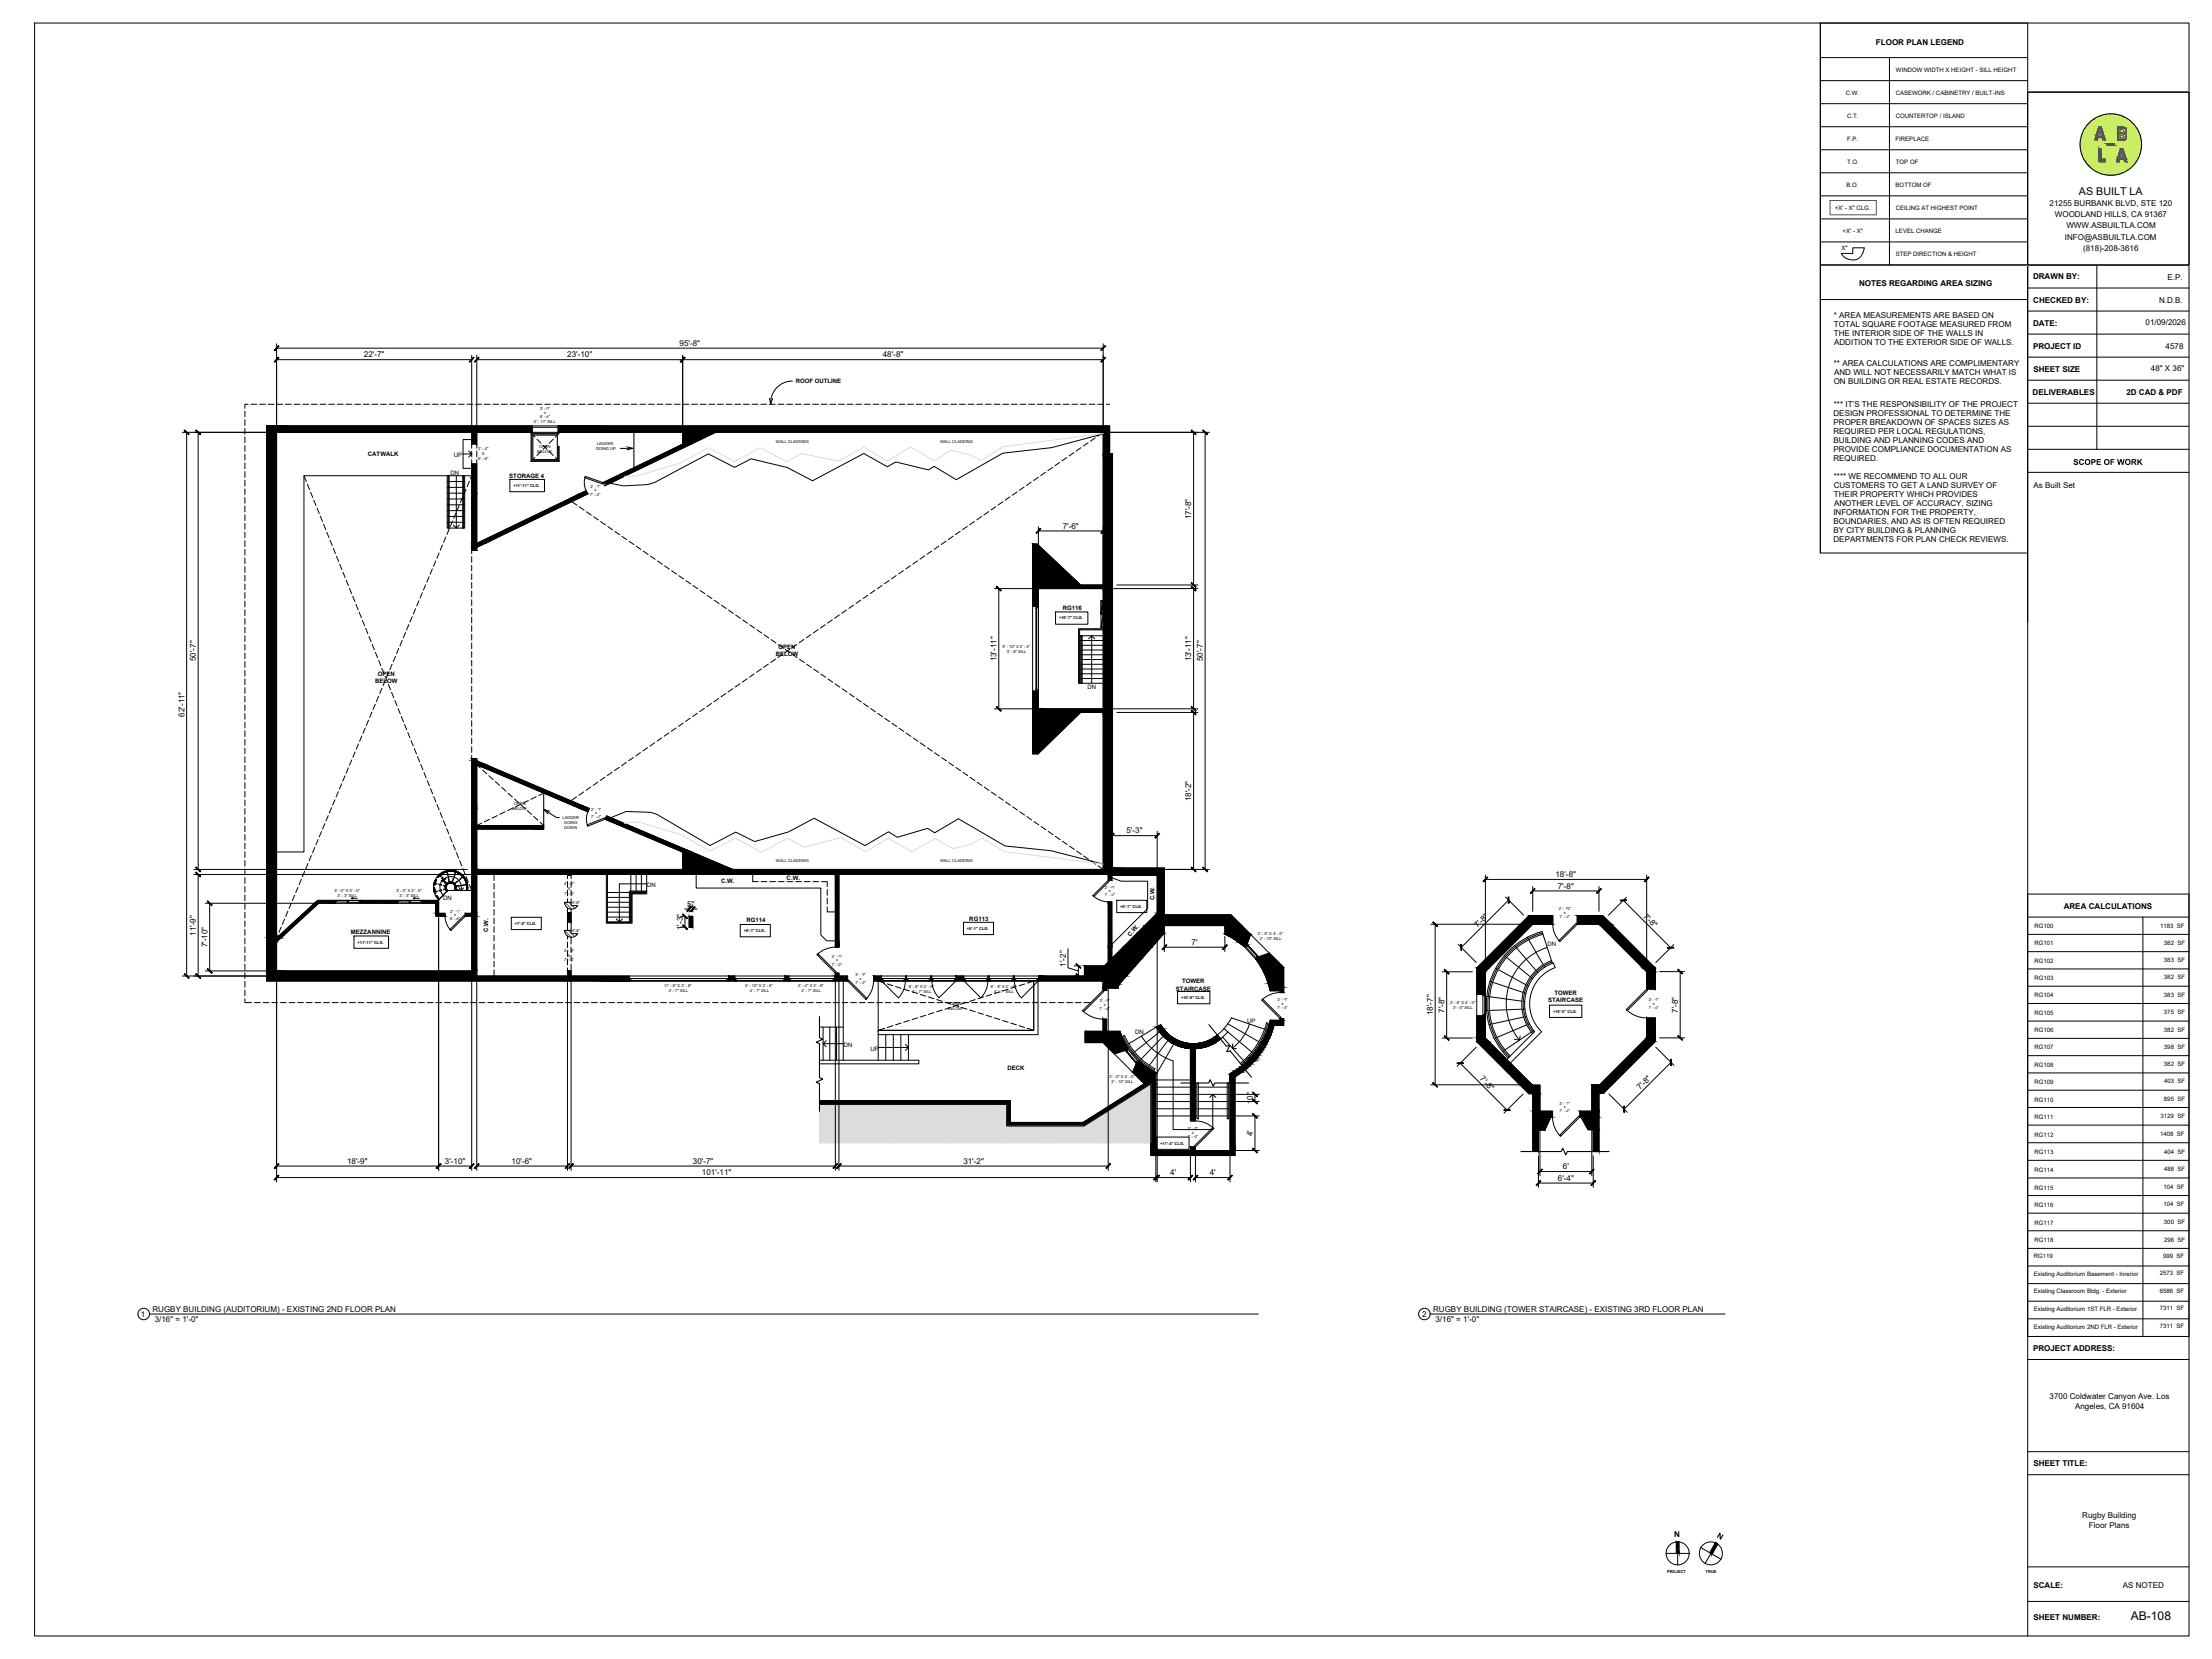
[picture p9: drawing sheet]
<svg xmlns="http://www.w3.org/2000/svg" width="1219mm" height="914mm" viewBox="0 0 1219 914" stroke-linecap="round" stroke-linejoin="round" font-family="sans-serif">
<defs><g id="words">
<text font-size="6.7" x="1174" y="893">AB-108</text>
<text font-size="5.9" x="1146" y="108">AS BUILT LA</text>
<g font-size="5">
<text x="1143" y="256">SCOPE OF WORK</text>
<text x="946" y="847" transform="rotate(30 946 847)">N</text>
</g>
<g font-size="4.4">
<text x="1034" y="25">FLOOR PLAN LEGEND</text>
<text x="1130" y="114">21255 BURBANK BLVD, STE 120</text>
<text x="1133" y="119">WOODLAND HILLS, CA 91367</text>
<text x="1139" y="126">WWW.ASBUILTLA.COM</text>
<text x="1138" y="132">INFO@ASBUILTLA.COM</text>
<text x="1148" y="138">(818)-208-3616</text>
<text x="1121" y="154">DRAWN BY:</text>
<text x="1195" y="154">E.P.</text>
<text x="1025" y="158">NOTES REGARDING AREA SIZING</text>
<text x="1121" y="167">CHECKED BY:</text>
<text x="1190" y="167">N.D.B.</text>
<text x="1011" y="175">* AREA MEASUREMENTS ARE BASED ON</text>
<text x="1121" y="179">DATE:</text>
<text x="1183" y="179">01/09/2026</text>
<text x="1011" y="180">TOTAL SQUARE FOOTAGE MEASURED FROM</text>
<text x="1011" y="185">THE INTERIOR SIDE OF THE WALLS IN</text>
<text x="375" y="191">95'-8&quot;</text>
<text x="1011" y="190">ADDITION TO THE EXTERIOR SIDE OF WALLS.</text>
<text x="201" y="197">22'-7&quot;</text>
<text x="313" y="197">23'-10&quot;</text>
<text x="487" y="197">48'-8&quot;</text>
<text x="1121" y="192">PROJECT ID</text>
<text x="1194" y="193">4578</text>
<text x="1011" y="202">** AREA CALCULATIONS ARE COMPLIMENTARY</text>
<text x="1011" y="207">AND WILL NOT NECESSARILY MATCH WHAT IS</text>
<text x="1121" y="205">SHEET SIZE</text>
<text x="1186" y="205">48&quot; X 36&quot;</text>
<text x="1011" y="212">ON BUILDING OR REAL ESTATE RECORDS.</text>
<text x="1120" y="218">DELIVERABLES</text>
<text x="1172" y="218">2D CAD &amp; PDF</text>
<text x="1011" y="224">*** IT’S THE RESPONSIBILITY OF THE PROJECT</text>
<text x="1011" y="229">DESIGN PROFESSIONAL TO DETERMINE THE</text>
<text x="1011" y="234">PROPER BREAKDOWN OF SPACES SIZES AS</text>
<text x="1011" y="239">REQUIRED PER LOCAL REGULATIONS,</text>
<text x="1011" y="244">BUILDING AND PLANNING CODES AND</text>
<text x="1011" y="249">PROVIDE COMPLIANCE DOCUMENTATION AS</text>
<text x="1011" y="254">REQUIRED.</text>
<text x="1011" y="264">**** WE RECOMMEND TO ALL OUR</text>
<text x="1011" y="269">CUSTOMERS TO GET A LAND SURVEY OF</text>
<text x="1121" y="269">As Built Set</text>
<text x="1011" y="274">THEIR PROPERTY WHICH PROVIDES</text>
<text x="1011" y="279">ANOTHER LEVEL OF ACCURACY, SIZING</text>
<text x="657" y="286" transform="rotate(-90 657 286)">17'-8&quot;</text>
<text x="1010" y="284">INFORMATION FOR THE PROPERTY,</text>
<text x="586" y="291">7'-6&quot;</text>
<text x="1011" y="289">BOUNDARIES, AND AS IS OFTEN REQUIRED</text>
<text x="1011" y="294">BY CITY BUILDING &amp; PLANNING</text>
<text x="1011" y="298">DEPARTMENTS FOR PLAN CHECK REVIEWS.</text>
<text x="108" y="364" transform="rotate(-90 108 364)">50'-7&quot;</text>
<text x="549" y="365" transform="rotate(-90 549 365)">13'-11&quot;</text>
<text x="657" y="365" transform="rotate(-90 657 365)">13'-11&quot;</text>
<text x="663" y="364" transform="rotate(-90 663 364)">50'-7&quot;</text>
<text x="102" y="395" transform="rotate(-90 102 395)">62'-11&quot;</text>
<text x="657" y="442" transform="rotate(-90 657 442)">18'-2&quot;</text>
<text x="621" y="459">5'-3&quot;</text>
<text x="857" y="483">18'-8&quot;</text>
<text x="859" y="490">7'-8&quot;</text>
<text x="379" y="500">5&quot;</text>
<text x="1137" y="501">AREA CALCULATIONS</text>
<text x="906" y="505" transform="rotate(45 906 505)">7'-8&quot;</text>
<text x="108" y="516" transform="rotate(-90 108 516)">11'-9&quot;</text>
<text x="376" y="513" transform="rotate(-90 376 513)">1'-3&quot;</text>
<text x="814" y="511" transform="rotate(-45 814 511)">7'-8&quot;</text>
<text x="657" y="521">7'</text>
<text x="114" y="522" transform="rotate(-90 114 522)">7'-10&quot;</text>
<text x="587" y="533" transform="rotate(-90 587 533)">1'-2&quot;</text>
<text x="790" y="559" transform="rotate(-90 790 559)">18'-7&quot;</text>
<text x="796" y="558" transform="rotate(-90 796 558)">7'-8&quot;</text>
<text x="925" y="558" transform="rotate(-90 925 558)">7'-8&quot;</text>
<text x="815" y="595" transform="rotate(45 815 595)">7'-8&quot;</text>
<text x="904" y="601" transform="rotate(-45 904 601)">7'-8&quot;</text>
<text x="690" y="609" transform="rotate(-90 690 609)">10&quot;</text>
<text x="690" y="626" transform="rotate(-90 690 626)">4'</text>
<text x="191" y="641">18'-9&quot;</text>
<text x="245" y="641">3'-10&quot;</text>
<text x="282" y="641">10'-6&quot;</text>
<text x="382" y="641">30'-7&quot;</text>
<text x="531" y="641">31'-2&quot;</text>
<text x="387" y="648">101'-11&quot;</text>
<text x="645" y="648">4'</text>
<text x="667" y="648">4'</text>
<text x="861" y="644">6'</text>
<text x="859" y="651">6'-4&quot;</text>
<text x="78" y="726">1</text>
<text x="84" y="723">RUGBY BUILDING (AUDITORIUM) - EXISTING 2ND FLOOR PLAN</text>
<text x="784" y="726">2</text>
<text x="790" y="723">RUGBY BUILDING (TOWER STAIRCASE) - EXISTING 3RD FLOOR PLAN</text>
<text x="85" y="728">3/16&quot; = 1'-0&quot;</text>
<text x="791" y="728">3/16&quot; = 1'-0&quot;</text>
<text x="1121" y="744">PROJECT ADDRESS:</text>
<text x="1130" y="771">3700 Coldwater Canyon Ave. Los</text>
<text x="1144" y="776">Angeles, CA 91604</text>
<text x="1121" y="808">SHEET TITLE:</text>
<text x="1148" y="837">Rugby Building</text>
<text x="1151" y="842">Floor Plans</text>
<text x="923" y="847">N</text>
<text x="1121" y="875">SCALE:</text>
<text x="1170" y="875">AS NOTED</text>
<text x="1121" y="893">SHEET NUMBER:</text>
</g>
<g font-size="3.3">
<text x="1045" y="39">WINDOW WIDTH X HEIGHT - SILL HEIGHT</text>
<text x="1017" y="52">C.W.</text>
<text x="1045" y="52">CASEWORK / CABINETRY / BUILT-INS</text>
<text x="1018" y="65">C.T.</text>
<text x="1045" y="65">COUNTERTOP / ISLAND</text>
<text x="1018" y="78">F.P.</text>
<text x="1045" y="78">FIREPLACE</text>
<text x="1018" y="90">T.O.</text>
<text x="1045" y="90">TOP OF</text>
<text x="1018" y="103">B.O.</text>
<text x="1045" y="103">BOTTOM OF</text>
<text x="1011" y="116">+X' - X&quot; CLG.</text>
<text x="1045" y="116">CEILING AT HIGHEST POINT</text>
<text x="1016" y="128">+X' - X&quot;</text>
<text x="1045" y="128">LEVEL CHANGE</text>
<text x="1015" y="138">X&quot;</text>
<text x="1045" y="141">STEP DIRECTION &amp; HEIGHT</text>
<text x="439" y="211">ROOF OUTLINE</text>
<text x="203" y="252">CATWALK</text>
<text x="250" y="252">UP</text>
<text x="248" y="262">DN</text>
<text x="281" y="263">STORAGE 4</text>
<text x="586" y="336">RG116</text>
<text x="429" y="358">OPEN</text>
<text x="428" y="362">BELOW</text>
<text x="207" y="377">BELOW</text>
<text x="208" y="373">OPEN</text>
<text x="599" y="380">DN</text>
<text x="434" y="485">C.W.</text>
<text x="357" y="489">DN</text>
<text x="398" y="487">C.W.</text>
<text x="244" y="496">DN</text>
<text x="636" y="496" transform="rotate(-90 636 496)">C.W.</text>
<text x="411" y="508">RG114</text>
<text x="534" y="507">RG113</text>
<text x="193" y="515">MEZZANNINE</text>
<text x="269" y="514" transform="rotate(-90 269 514)">C.W.</text>
<text x="1121" y="511">RG100</text>
<text x="1191" y="511">1183 SF</text>
<text x="623" y="516" transform="rotate(-45 623 516)">C.W.</text>
<text x="853" y="522">DN</text>
<text x="1121" y="521">RG101</text>
<text x="1193" y="521">382 SF</text>
<text x="1121" y="531">RG102</text>
<text x="1193" y="530">383 SF</text>
<text x="1193" y="540">382 SF</text>
<text x="648" y="546">STAIRCASE</text>
<text x="652" y="542">TOWER</text>
<text x="1121" y="540">RG103</text>
<text x="857" y="548">TOWER</text>
<text x="1121" y="550">RG104</text>
<text x="1193" y="549">383 SF</text>
<text x="853" y="552">STAIRCASE</text>
<text x="1121" y="559">RG105</text>
<text x="1193" y="559">375 SF</text>
<text x="626" y="570">DN</text>
<text x="687" y="564">UP</text>
<text x="1121" y="569">RG106</text>
<text x="1193" y="569">382 SF</text>
<text x="465" y="577">DN</text>
<text x="480" y="579">UP</text>
<text x="1121" y="578">RG107</text>
<text x="1193" y="578">398 SF</text>
<text x="1121" y="588">RG108</text>
<text x="1193" y="588">382 SF</text>
<text x="555" y="590">DECK</text>
<text x="1121" y="597">RG109</text>
<text x="1193" y="597">403 SF</text>
<text x="1121" y="607">RG110</text>
<text x="1193" y="607">895 SF</text>
<text x="1121" y="617">RG111</text>
<text x="1191" y="616">3129 SF</text>
<text x="1121" y="627">RG112</text>
<text x="1191" y="626">1408 SF</text>
<text x="1193" y="636">404 SF</text>
<text x="1121" y="636">RG113</text>
<text x="1121" y="646">RG114</text>
<text x="1193" y="646">488 SF</text>
<text x="1121" y="656">RG115</text>
<text x="1192" y="655">104 SF</text>
<text x="1121" y="665">RG116</text>
<text x="1192" y="665">104 SF</text>
<text x="1121" y="675">RG117</text>
<text x="1193" y="675">300 SF</text>
<text x="1121" y="685">RG118</text>
<text x="1193" y="684">296 SF</text>
<text x="1121" y="694">RG119</text>
<text x="1192" y="693">999 SF</text>
<text x="1121" y="703">Existing Auditorium Basement - Inrerior</text>
<text x="1190" y="703">2573 SF</text>
<text x="1121" y="713">Existing Classroom Bldg. - Exterior</text>
<text x="1190" y="713">6586 SF</text>
<text x="1121" y="723">Existing Auditorium 1ST FLR - Exterior</text>
<text x="1190" y="722">7311 SF</text>
<text x="1190" y="732">7311 SF</text>
<text x="1121" y="732">Existing Auditorium 2ND FLR - Exterior</text>
</g>
<g font-size="2.2">
<text x="298" y="226">3' - 0&quot;</text>
<text x="294" y="233">0' - 11&quot; SILL</text>
<text x="298" y="230">6' - 6&quot;</text>
<text x="300" y="228">x</text>
<text x="329" y="245">LADDER</text>
<text x="428" y="244">WALL CLADDING</text>
<text x="518" y="244">WALL CLADDING</text>
<text x="264" y="248">2' - 4&quot;</text>
<text x="266" y="251">X</text>
<text x="296" y="250">BELOW</text>
<text x="297" y="247">OPEN</text>
<text x="328" y="248">GOING UP</text>
<text x="264" y="254">6' - 6&quot;</text>
<text x="283" y="268">+11'-11&quot; CLG.</text>
<text x="325" y="269">2' - 2&quot;</text>
<text x="325" y="273">7' - 0&quot;</text>
<text x="328" y="271">x</text>
<text x="584" y="341">+10'-7&quot; CLG.</text>
<text x="553" y="357">9' - 10&quot; X 2' - 4&quot;</text>
<text x="555" y="360">3' - 8&quot; SILL</text>
<text x="283" y="444">OPEN</text>
<text x="282" y="446">BELOW</text>
<text x="326" y="447">2' - 2&quot;</text>
<text x="328" y="449">x</text>
<text x="310" y="451">LADDER</text>
<text x="311" y="454">GOING</text>
<text x="326" y="451">7' - 0&quot;</text>
<text x="311" y="457">DOWN</text>
<text x="428" y="475">WALL CLADDING</text>
<text x="518" y="475">WALL CLADDING</text>
<text x="184" y="492">3' - 0&quot; X 3' - 0&quot;</text>
<text x="218" y="492">3' - 0&quot; X 3' - 0&quot;</text>
<text x="311" y="488">4' - 4&quot;</text>
<text x="313" y="491">X</text>
<text x="609" y="490">2' - 6&quot;</text>
<text x="611" y="492">x</text>
<text x="186" y="494">3' - 3&quot; SILL</text>
<text x="220" y="494">3' - 3&quot; SILL</text>
<text x="311" y="493">7' - 0&quot;</text>
<text x="609" y="494">7' - 0&quot;</text>
<text x="248" y="503">2' - 4&quot;</text>
<text x="315" y="498">0'-8&quot;</text>
<text x="617" y="500">+8'-1&quot; CLG.</text>
<text x="859" y="502">2' - 10&quot;</text>
<text x="862" y="504">x</text>
<text x="248" y="507">6' - 6&quot;</text>
<text x="250" y="505">x</text>
<text x="284" y="510">+7'-5&quot; CLG.</text>
<text x="860" y="506">7' - 0&quot;</text>
<text x="315" y="514">0'-8&quot;</text>
<text x="410" y="514">+8'-1&quot; CLG.</text>
<text x="533" y="513">+8'-1&quot; CLG.</text>
<text x="693" y="515">2' - 0&quot; X 4' - 0&quot;</text>
<text x="197" y="520">+11'-11&quot; CLG.</text>
<text x="694" y="518">2' - 10&quot; SILL</text>
<text x="311" y="525">5' - 8&quot;</text>
<text x="313" y="527">X</text>
<text x="459" y="528">3' - 0&quot;</text>
<text x="311" y="530">7' - 0&quot;</text>
<text x="459" y="532">7' - 0&quot;</text>
<text x="461" y="530">x</text>
<text x="471" y="538">3' - 0&quot;</text>
<text x="474" y="540">x</text>
<text x="366" y="544">11' - 6&quot; X 2' - 6&quot;</text>
<text x="411" y="544">5' - 10&quot; X 2' - 6&quot;</text>
<text x="440" y="544">5' - 4&quot; X 2' - 6&quot;</text>
<text x="471" y="542">7' - 0&quot;</text>
<text x="501" y="545">8' - 8&quot; X 2' - 6&quot;</text>
<text x="546" y="545">8' - 8&quot; X 2' - 6&quot;</text>
<text x="369" y="547">4' - 7&quot; SILL</text>
<text x="413" y="547">4' - 7&quot; SILL</text>
<text x="442" y="547">4' - 7&quot; SILL</text>
<text x="503" y="547">4' - 7&quot; SILL</text>
<text x="548" y="547">4' - 7&quot; SILL</text>
<text x="651" y="551">+10'-6&quot; CLG.</text>
<text x="704" y="552">3' - 0&quot;</text>
<text x="909" y="552">3' - 4&quot;</text>
<text x="523" y="557">BELOW</text>
<text x="524" y="554">OPEN</text>
<text x="606" y="557">7' - 0&quot;</text>
<text x="606" y="553">3' - 4&quot;</text>
<text x="608" y="554">x</text>
<text x="704" y="556">7' - 0&quot;</text>
<text x="706" y="554">x</text>
<text x="799" y="554">2' - 6&quot; X 4' - 0&quot;</text>
<text x="801" y="556">3' - 0&quot; SILL</text>
<text x="909" y="556">7' - 0&quot;</text>
<text x="911" y="554">x</text>
<text x="856" y="558">+15'-0&quot; CLG.</text>
<text x="612" y="594">2' - 0&quot; X 4' - 0&quot;</text>
<text x="613" y="597">2' - 10&quot; SILL</text>
<text x="860" y="609">3' - 2&quot;</text>
<text x="862" y="611">x</text>
<text x="860" y="613">7' - 0&quot;</text>
<text x="655" y="623">3' - 0&quot;</text>
<text x="655" y="627">7' - 0&quot;</text>
<text x="657" y="625">x</text>
<text x="640" y="631">+11'-4&quot; CLG.</text>
<text x="919" y="867">PROJECT</text>
<text x="940" y="867">TRUE</text>
</g>
</g></defs>
<!-- layer: A-HATCH -->
<g fill="#000" stroke="#000" stroke-width=".55">
<path d="M337 266l39-21h5zM319 272l4-2 1 2zM263 421h5l57 25zM334 450l5 2h-5zM684 520h3zM694 527l6-2 2 2zM611 578h11l-2 1zM638 566l2-1v1z"/>
<path d="M147 238l5 279v-279zM147 238l5 279h-5z"/>
<path d="M260 238l3 7v-7zM260 238l3 7h-3z"/>
<path d="M147 235l146 3v-3zM147 235l146 3h-146z"/>
<path d="M376 238l5 7 13-7zM376 238l5 7h-5z"/>
<path d="M308 235l304 3v-3zM308 235l304 3h-304z"/>
<path d="M608 238l4 12v-12zM608 238l4 12h-4z"/>
<path d="M260 256l3 16v-16zM260 256l3 16h-3z"/>
<path d="M332 266h5l39-21zM332 266h5l-4 2z"/>
<path d="M608 250l5 72v-72zM608 250l5 72h-5z"/>
<path d="M260 272l3 28v-28zM260 272l3 28h-3z"/>
<path d="M267 300l57-28h-5zM263 300l56-28-52 28z"/>
<path d="M260 300l3 2 4-2zM260 300l3 2h-3z"/>
<path d="M569 300l27 22-24-22zM569 300l27 22h-27z"/>
<path d="M260 302l3 1v-1zM260 302l3 1h-3z"/>
<path d="M569 324l3 10v-10zM569 324l3 10h-3z"/>
<path d="M569 322l44 2v-2zM569 322l44 2h-44z"/>
<path d="M608 324l5 67v-67zM608 324l5 67h-5z"/>
<path d="M569 381l3 10v-10zM569 381l3 10h-3z"/>
<path d="M569 393l3 23 24-23zM569 393l3 23h-3z"/>
<path d="M569 391l44 2v-2zM569 391l44 2h-44z"/>
<path d="M608 393l5 85v-85zM608 393l5 85h-5z"/>
<path d="M260 418l3 1v-1zM260 418l3 1h-3z"/>
<path d="M260 419l8 2-5-2zM260 419l8 2h-8z"/>
<path d="M263 421l57 25h5zM320 446h5l-1 1z"/>
<path d="M260 421l3 25v-25zM260 421l3 25h-3z"/>
<path d="M260 446l3 9v-9zM260 446l3 9h-3z"/>
<path d="M260 457l3 22v-22zM260 457l3 22h-3z"/>
<path d="M260 455l40 2v-2zM260 455l40 2h-40z"/>
<path d="M334 452l47 18-42-18zM334 452l47 18h-5z"/>
<path d="M376 470l28 9-23-9zM376 470l28 9h-28z"/>
<path d="M608 478l34 1v-1zM608 478l34 1h-34z"/>
<path d="M260 479l382 3v-3zM260 479l382 3h-382z"/>
<path d="M173 498l-18 19 21-19zM153 517l20-19-18 19z"/>
<path d="M175 496l10 2v-2zM173 498l2-2 10 2z"/>
<path d="M199 496l20 2v-2zM199 496l20 2h-20z"/>
<path d="M233 496l9 2v-2zM233 496l9 2h-9z"/>
<path d="M240 498l2 5v-5zM240 498l2 5h-2z"/>
<path d="M260 482l3 21v-21zM260 482l3 21h-3z"/>
<path d="M313 482h2zM313 482h2z"/>
<path d="M460 482l2 40v-40zM460 482l2 40h-2z"/>
<path d="M611 482l2 3v-3zM611 482l2 3h-2z"/>
<path d="M611 497l2 25v-25zM611 497l2 25h-2z"/>
<path d="M611 482h31zM611 482h31h-31z"/>
<path d="M638 482l4 21v-21zM638 482l4 21h-4z"/>
<path d="M147 517h5zM147 517h5h-5z"/>
<path d="M147 519l5 16v-16zM147 519l5 16h-5z"/>
<path d="M147 517l5 2 3-2zM147 517l5 2h-5z"/>
<path d="M153 517h2zM152 517h1h2z"/>
<path d="M240 503l5 2v-2zM240 503l5 2h-5z"/>
<path d="M256 503l7 2v-2zM256 503l7 2h-7z"/>
<path d="M260 505l3 30v-30zM260 505l3 30h-3z"/>
<path d="M313 503l2 5v-5zM313 503l2 5h-2z"/>
<path d="M380 505l2 6v-6zM380 505l2 6h-2z"/>
<path d="M638 503l4 1v-1zM638 503l4 1h-5z"/>
<path d="M631 510l11 4v-4zM631 510l11 4h-15z"/>
<path d="M627 514l8 8 7-8zM627 514l8 8h-16z"/>
<path d="M637 504l47 6-6-6zM631 510l6-6 47 6z"/>
<path d="M675 510l14 5-5-5zM675 510l14 5h-14z"/>
<path d="M683 520h4h1zM683 520h4h-3z"/>
<path d="M681 518l7 2v-2zM681 518l7 2h-5z"/>
<path d="M680 517l8 1v-1zM680 517l8 1h-7z"/>
<path d="M678 517h10h1zM678 517h10h-8z"/>
<path d="M677 516l12 1v-1zM677 516l12 1h-11z"/>
<path d="M675 515h14zM675 515h14z"/>
<path d="M675 515l14 1v-1zM675 515l14 1h-12z"/>
<path d="M838 509l-17 25 24-25zM838 509l-17 25h-7z"/>
<path d="M843 505l13 4v-4zM843 505l13 4h-18z"/>
<path d="M869 505l19 4-5-4zM869 505l19 4h-19z"/>
<path d="M881 509l31 25-24-25zM881 509l31 25h-6z"/>
<path d="M147 535l116 3v-3zM147 535l116 3h-116z"/>
<path d="M313 535l2 3v-3zM313 535l2 3h-2z"/>
<path d="M147 538l200 3v-3zM147 538l200 3h-200z"/>
<path d="M402 538l3 3v-3zM402 538l3 3h-3z"/>
<path d="M433 538l2 3v-3zM433 538l2 3h-2z"/>
<path d="M460 536l2 2v-2zM460 536l2 2h-2z"/>
<path d="M460 538l7 3v-3zM460 538l7 3h-7z"/>
<path d="M481 538l5 3v-3zM481 538l5 3h-5z"/>
<path d="M499 538l1 3zM499 538l1 3z"/>
<path d="M513 538l1 3zM513 538l1 3z"/>
<path d="M527 538l4 3v-3zM527 538l4 3h-4z"/>
<path d="M545 538v3zM545 538v3z"/>
<path d="M559 538v3zM559 538v3z"/>
<path d="M611 522l2 6v-6zM611 522l2 6h-2z"/>
<path d="M572 538l46 3 3-3zM572 538l46 3h-46z"/>
<path d="M598 532l23 6 5-6zM598 532l23 6h-23z"/>
<path d="M611 530l15 2 2-2zM611 530l15 2h-17z"/>
<path d="M611 528l17 2 1-2zM611 528l17 2h-17z"/>
<path d="M619 522l10 6 6-6zM613 528l6-6 10 6z"/>
<path d="M684 520l3 1zM684 521h3l-1 1z"/>
<path d="M694 527l9 2-1-2zM692 529l2-2 9 2z"/>
<path d="M692 529l13 1-2-1zM692 529l13 1h-12z"/>
<path d="M693 530l13 2-1-2zM693 530l13 2h-12z"/>
<path d="M694 532l14 1-2-1zM694 532l14 1h-13z"/>
<path d="M695 533l13 1zM695 533l13 1z"/>
<path d="M695 534l13 1v-1zM695 534l13 1h-12z"/>
<path d="M696 535l12 2v-2zM696 535l12 2h-11z"/>
<path d="M697 537l11 2v-2zM697 537l11 2h-10z"/>
<path d="M698 539l10 1v-1zM698 539l10 1h-10z"/>
<path d="M814 536l5 12v-12zM814 536l5 12h-5z"/>
<path d="M814 534l5 2 2-2zM814 534l5 2h-5z"/>
<path d="M906 534l6 2v-2zM906 534l6 2h-4z"/>
<path d="M908 536l4 9v-9zM908 536l4 9h-4z"/>
<path d="M608 545l2 1v-1zM608 545l2 1h-2z"/>
<path d="M608 544l8 1 1-1zM608 544l8 1h-8z"/>
<path d="M608 543l9 1v-1zM608 543l9 1h-9z"/>
<path d="M608 541l9 2 1-2zM608 541l9 2h-9z"/>
<path d="M698 540l10 2v-2zM698 540l10 2h-9z"/>
<path d="M699 542l9 2v-2zM699 542l9 2h-8z"/>
<path d="M700 544l8 1v-1zM700 544l8 1h-8z"/>
<path d="M700 545l8 1v-1zM700 545l8 1h-8z"/>
<path d="M706 546l2 1v-1zM706 546l2 1h-2z"/>
<path d="M814 560l5 12v-12zM814 560l5 12h-5z"/>
<path d="M608 562l2 6v-6zM608 562l2 6h-2z"/>
<path d="M611 578l1 1h8zM612 579h8l-6 2z"/>
<path d="M598 568l20 2-1-2zM598 568l20 2h-20z"/>
<path d="M598 570l21 2-1-2zM598 570l21 2h-21z"/>
<path d="M598 572l21 1v-1zM598 572l21 1h-21z"/>
<path d="M598 573l22 2-1-2zM598 573l22 2h-22z"/>
<path d="M608 575h12zM608 575h12z"/>
<path d="M608 575l13 1-1-1zM608 575l13 1h-12z"/>
<path d="M609 576l13 2-1-2zM609 576l13 2h-11z"/>
<path d="M638 566h3zM637 566h4z"/>
<path d="M637 566l4 1v-1zM637 566l4 1h-3z"/>
<path d="M638 567h3zM638 567h3z"/>
<path d="M638 567l4 1-1-1zM638 567l4 1h-3z"/>
<path d="M639 568h3zM639 568h3h-3z"/>
<path d="M639 568l4 1-1-1zM639 568l4 1h-4z"/>
<path d="M639 569h4zM639 569h4h-3z"/>
<path d="M640 569l4 1zM640 569l4 1z"/>
<path d="M640 570l5 1-1-1zM640 570l5 1h-4z"/>
<path d="M641 571h4zM641 571h4z"/>
<path d="M641 571h5h-1zM641 571h5h-5z"/>
<path d="M641 571h5zM641 571h5z"/>
<path d="M642 571l5 1-1-1zM642 571l5 1h-5z"/>
<path d="M642 572h5zM642 572h5z"/>
<path d="M643 572l5 1zM643 572l5 1z"/>
<path d="M643 573h6zM643 573h6h-5z"/>
<path d="M644 573h5zM644 573h5z"/>
<path d="M644 573l6 1-1-1zM644 573l6 1h-6z"/>
<path d="M644 574h7zM644 574h7z"/>
<path d="M645 574h7zM645 574h7z"/>
<path d="M645 574l8 1zM645 574l8 1z"/>
<path d="M646 575h7zM646 575h7z"/>
<path d="M646 575h8zM646 575h8z"/>
<path d="M646 575h9zM646 575h9z"/>
<path d="M646 575h11zM646 575h11z"/>
<path d="M647 575h11zM647 575h11z"/>
<path d="M656 578l3 40v-40zM656 578l3 40h-3z"/>
<path d="M656 578h3zM656 578h3z"/>
<path d="M655 578h5zM655 578h4z"/>
<path d="M655 578h6zM655 578h5z"/>
<path d="M654 578h8zM654 578h7z"/>
<path d="M653 578h9zM653 578h9z"/>
<path d="M653 577h10zM653 577l9 1z"/>
<path d="M652 577h11zM652 577h11z"/>
<path d="M651 577h13zM651 577h12z"/>
<path d="M651 577h14zM651 577h13z"/>
<path d="M650 577h16zM650 577h15z"/>
<path d="M649 577h17zM649 577h17z"/>
<path d="M649 576h18zM649 576l17 1z"/>
<path d="M648 576h19zM648 576h19z"/>
<path d="M647 576h21zM647 576h20z"/>
<path d="M647 575h21zM647 575l21 1z"/>
<path d="M647 575h22zM647 575h21z"/>
<path d="M659 575h10zM658 575h11z"/>
<path d="M659 575h10zM659 575h10z"/>
<path d="M660 575h9zM659 575h10z"/>
<path d="M661 575h8zM660 575h9z"/>
<path d="M662 575h8zM661 575h8z"/>
<path d="M663 575h7zM662 575h8z"/>
<path d="M664 574h6zM663 575h7z"/>
<path d="M664 574h7zM664 574h6z"/>
<path d="M671 571h1zM670 571h1h1z"/>
<path d="M665 574h6zM664 574h1h6z"/>
<path d="M670 571l2 1v-1zM669 572l1-1 2 1z"/>
<path d="M666 573h6zM665 574h6z"/>
<path d="M667 573h5zM666 573h6z"/>
<path d="M669 572l4 1-1-1zM668 573l1-1 4 1z"/>
<path d="M668 573h4h1zM667 573h1h4z"/>
<path d="M668 573h5zM668 573h5z"/>
<path d="M693 579l2 1 1-1zM693 579l2 1h-3z"/>
<path d="M693 579h3zM693 579h3h-3z"/>
<path d="M694 577l2 2 1-2zM694 577l2 2h-3z"/>
<path d="M694 577h3zM694 577h3h-3z"/>
<path d="M695 576l2 1 1-1zM695 576l2 1h-3z"/>
<path d="M695 575h3zM695 575l3 1z"/>
<path d="M696 574l2 1 1-1zM696 574l2 1h-3z"/>
<path d="M696 574h3zM696 574h3z"/>
<path d="M697 572l2 2 1-2zM697 572l2 2h-3z"/>
<path d="M697 572h3zM697 572h3z"/>
<path d="M697 571l3 1v-1zM697 571l3 1h-3z"/>
<path d="M697 570h3zM697 570l3 1z"/>
<path d="M698 569l2 1 1-1zM698 569l2 1h-3z"/>
<path d="M698 569h3zM698 569h3z"/>
<path d="M699 567l2 2 1-2zM699 567l2 2h-3z"/>
<path d="M699 567h3zM699 567h3z"/>
<path d="M699 565l3 2v-2zM699 565l3 2h-3z"/>
<path d="M706 561l2 1v-1zM706 561l2 1h-2z"/>
<path d="M700 562l8 2v-2zM700 562l8 2h-8z"/>
<path d="M700 564l8 1v-1zM700 564l8 1h-9z"/>
<path d="M814 572l7 2-2-2zM814 572l7 2h-7z"/>
<path d="M814 574l31 24-24-24zM814 574l31 24h-7z"/>
<path d="M908 561l4 11v-11zM908 561l4 11h-4z"/>
<path d="M908 572l4 2v-2zM908 572l4 2h-6z"/>
<path d="M906 574l-18 24 24-24zM906 574l-18 24h-6z"/>
<path d="M628 585l1 1zM627 586l1-1 1 1z"/>
<path d="M627 586h2zM626 586h3z"/>
<path d="M626 586l4 1-1-1zM626 586l4 1h-4z"/>
<path d="M626 587l6 1-2-1zM626 587l6 1h-6z"/>
<path d="M626 588l7 1-1-1zM626 588l7 1h-8z"/>
<path d="M625 589l9 1-1-1zM625 589l9 1h-9z"/>
<path d="M625 590h11h-2zM625 590h11h-11z"/>
<path d="M601 619l33-22h-3zM597 619l34-22-30 22z"/>
<path d="M625 590l12 1-1-1zM625 590l12 1h-13z"/>
<path d="M624 591h13zM624 591h13z"/>
<path d="M624 591l13 6v-6zM624 591l13 6h-6z"/>
<path d="M631 597h6zM631 597h6z"/>
<path d="M634 597l3 37v-37zM634 597l3 37h-3z"/>
<path d="M678 593l3 41v-41zM678 593l3 41h-3z"/>
<path d="M678 592l3 1 1-1zM678 592l3 1h-3z"/>
<path d="M678 592h4h1zM678 592h4h-4z"/>
<path d="M679 591l4 1 1-1zM678 592l1-1 4 1z"/>
<path d="M679 591h5zM679 591h5z"/>
<path d="M681 590l3 1 1-1zM679 591l2-1 3 1z"/>
<path d="M681 590h5zM681 590h4z"/>
<path d="M682 589l4 1 1-1zM681 590l1-1 4 1z"/>
<path d="M682 589h5zM682 589h5z"/>
<path d="M684 588l3 1 1-1zM682 589l2-1 3 1z"/>
<path d="M684 588h4zM684 588h4z"/>
<path d="M685 587l3 1 1-1zM684 588l1-1 3 1z"/>
<path d="M686 586l3 1 1-1zM685 587l1-1 3 1z"/>
<path d="M687 586h3h1zM686 586h1h3z"/>
<path d="M687 585l4 1v-1zM687 585l4 1h-4z"/>
<path d="M688 584l3 1 1-1zM687 585l1-1 3 1z"/>
<path d="M689 584h3zM689 584h3h-4z"/>
<path d="M689 583l3 1 1-1zM689 583l3 1h-3z"/>
<path d="M690 582l3 1 1-1zM690 582l3 1h-4z"/>
<path d="M691 582h3zM691 582h3h-4z"/>
<path d="M691 581l3 1 1-1zM691 581l3 1h-3z"/>
<path d="M692 580l3 1v-1zM692 580l3 1h-4z"/>
<path d="M838 598l11 5v-5zM838 598l11 5h-6z"/>
<path d="M877 598l7 5 4-5zM877 598l7 5h-7z"/>
<path d="M452 607l105 2v-2zM452 607l105 2h-105z"/>
<path d="M555 609l2 10v-10zM555 609l2 10h-2z"/>
<path d="M555 619l43 2 3-2zM555 619l43 2h-43z"/>
<path d="M845 603l4 9v-9zM845 603l4 9h-4z"/>
<path d="M845 616l6 7 4-7zM845 616l6 7h-6z"/>
<path d="M845 612l11 4v-4zM845 612l11 4h-11z"/>
<path d="M877 603l4 9v-9zM877 603l4 9h-4z"/>
<path d="M871 612l10 4v-4zM871 612l10 4h-10z"/>
<path d="M871 616l10 7v-7zM871 616l10 7h-6z"/>
<path d="M656 632l3 2v-2zM656 632l3 2h-3z"/>
<path d="M634 634l47 3v-3zM634 634l47 3h-47z"/>
<path d="M845 623l3 12v-12zM845 623l3 12h-3z"/>
<path d="M878 623l3 12v-12zM878 623l3 12h-3z"/>
</g>
<!-- layer: A-TB -->
<g fill="#fff" stroke="#fff" stroke-width=".55">
<path d="M1173 887v9l30-9zM1173 896l30-9v9z"/>
<path d="M1194 150v6l12-6zM1194 156l12-6v6z"/>
<path d="M1193 189v5l13-5zM1193 194l13-5v5z"/>
<path d="M1120 265v6l30-6zM1120 271l30-6v6z"/>
<path d="M1190 163v6l17-6zM1190 169l17-6v6z"/>
<path d="M1120 150v6l33-6zM1120 156l33-6v6z"/>
<path d="M1120 163v6l39-6zM1120 169l39-6v6z"/>
<path d="M1120 175v6l18-6zM1120 181l18-6v6z"/>
<path d="M1120 804v6l38-6zM1120 810l38-6v6z"/>
<path d="M1120 871v6l21-6zM1120 877l21-6v6z"/>
<path d="M1120 889v6l46-6zM1120 895l46-6v6z"/>
<path d="M1120 740v6l56-6zM1120 746l56-6v6z"/>
<path d="M1142 252v6l48-6zM1142 258l48-6v6z"/>
<path d="M1169 871v6l29-6zM1169 877l29-6v6z"/>
<path d="M1120 188v6l34-6zM1120 194l34-6v6z"/>
<path d="M1120 201v6l33-6zM1120 207l33-6v6z"/>
<path d="M1185 201v6l24-6zM1185 207l24-6v6z"/>
<path d="M1127 767v11l71-11zM1127 778l71-11v11z"/>
<path d="M1144 833v16l37-16zM1144 849l37-16v16z"/>
</g>
<!-- layer: A-ANNO -->
<g fill="#fff" stroke="#fff" stroke-width=".55">
<path d="M609 488v3l8-3zM609 491l8-3v3z"/>
<path d="M609 492v3l8-3zM609 495l8-3v3z"/>
<path d="M471 536v3l8-3zM471 539l8-3v3z"/>
<path d="M471 540v3l8-3zM471 543l8-3v3z"/>
<path d="M458 526v3l8-3zM458 529l8-3v3z"/>
<path d="M458 530v3l8-3zM458 533l8-3v3z"/>
<path d="M248 501v3l8-3zM248 504l8-3v3z"/>
<path d="M248 505v3l8-3zM248 508l8-3v3z"/>
<path d="M606 551v2l8-2zM606 553l8-2v2z"/>
<path d="M606 555v3l8-3zM606 558l8-3v3z"/>
<path d="M297 224v3l8-3zM297 227l8-3v3z"/>
<path d="M297 229v2l8-2zM297 231l8-2v2z"/>
<path d="M654 621v3l8-3zM654 624l8-3v3z"/>
<path d="M654 625v3l8-3zM654 628l8-3v3z"/>
<path d="M704 550v3l8-3zM704 553l8-3v3z"/>
<path d="M704 554v3l8-3zM704 557l8-3v3z"/>
<path d="M325 267v3l8-3zM325 270l8-3v3z"/>
<path d="M325 271v3l8-3zM325 274l8-3v3z"/>
<path d="M325 445v3l8-3zM325 448l8-3v3z"/>
<path d="M325 449v3l8-3zM325 452l8-3v3z"/>
<path d="M859 500v3l9-3zM859 503l9-3v3z"/>
<path d="M859 504v3l8-3zM859 507l8-3v3z"/>
<path d="M859 607v3l8-3zM859 610l8-3v3z"/>
<path d="M859 611v3l8-3zM859 614l8-3v3z"/>
<path d="M908 550v3l8-3zM908 553l8-3v3z"/>
<path d="M908 554v3l8-3zM908 557l8-3v3z"/>
<path d="M611 490v3l2-3zM613 490v3h-2z"/>
<path d="M473 538v3l2-3zM475 538v3h-2z"/>
<path d="M460 528v3l2-3zM462 528v3h-2z"/>
<path d="M250 503v3l2-3zM252 503v3h-2z"/>
<path d="M608 552v3l2-3zM610 552v3h-2z"/>
<path d="M299 226v3l3-3zM302 226v3h-3z"/>
<path d="M657 623v3l2-3zM659 623v3h-2z"/>
<path d="M706 552v3l2-3zM708 552v3h-2z"/>
<path d="M327 269v3l2-3zM329 269v3h-2z"/>
<path d="M328 447v3l2-3zM330 447v3h-2z"/>
<path d="M862 502v3l2-3zM864 502v3h-2z"/>
<path d="M861 609v3l3-3zM864 609v3h-3z"/>
<path d="M911 552v3l2-3zM913 552v3h-2z"/>
<path d="M922 843v6l6-6zM928 843v6h-6z"/>
<path d="M948 844l-3 5 7-3zM945 849l7-3-3 5z"/>
</g>
<!-- layer: A-DOOR -->
<g fill="none" stroke="#000" stroke-width=".55">
<path d="M293 236h15M293 235h15M260 247v-2h3v2M260 253v3h3v-3M260 249v3M263 249v3M323 263a10 10 0 0 0 0 7M323 263l9 3v1l-10-4zM324 455l9-4 1 1-10 3zM324 447a10 10 0 0 0 0 8M313 484v-2h2v2M313 486v3"/>
<path d="M313 491v3M313 495v2M315 486v3M315 491v3M315 495v2M602 494l4 2 5 1M611 485v1l-8 8h-1zM245 505a11 11 0 0 0 4 8M248 512l8-8v1l-7 8zM313 513v-5h2v5M313 500v3h2v-2M313 516v2"/>
<path d="M313 519v3M315 517v3M856 509a13 13 0 0 0 4 10M859 518l10-9-9 10zM313 524v3M313 529v3M315 531v4h-2v-2M315 522v3M315 527v3M451 526l10 10h-1l-10-10zM460 522l-6 1-4 3M467 541l1-1 10 10-1 1z"/>
<path d="M481 541l-1 6-3 4M597 557l11-11h1l-12 12zM597 557a16 16 0 0 0 11 5M696 551l10 10-11-10zM706 547l-6 1-5 3M896 556l12-11v1l-11 11zM896 556a16 16 0 0 0 12 5M659 618l6 1 4 3M856 616a15 15 0 0 0 4 10M658 632l10-11 1 1-10 10zM860 626l10-11 1 1-11 10z"/>
</g>
<!-- layer: A-RAILING -->
<g fill="none" stroke="#000" stroke-width=".55">
<path d="M293 239h.1M293 239v15M293 239h15h-15M293 254h15M293 254h.1M308 254h.1M308 254v-8v8M247 262h1v29h-1zM247 262h.1M255 262h1v29h-1zM255 291h.1M595 347h.1"/>
<path d="M596 350v27zM608 347h-14v30h1v-30h13M595 377h.1M247 480h.1M248 480h1M250 480h.1M239 489l1 3M240 489v3zM240 485l-1 3M241 485l-1 3M241 494l1 1-1-1M242 496l-2-2 2 2"/>
<path d="M243 482a9 9 0 0 1 10-1 9 9 0 0 1 5 10v-2M243 482l-1 1 1-1M243 482l-2 1 2-1M243 482a9 9 0 0 1 15 7M243 482a9 9 0 0 1 10 0 9 9 0 0 1 4 9v-2M244 481l-1 1a9 9 0 0 1 14 7v-1M245 481h-1M246 481h-1M246 488l1 3a2.6 2.6 0 0 1 1-4 2.6 2.6 0 0 1 3 3M246 488l-1 2 1 1v-1v-2M246 488a2.9 2.9 0 0 1 4-2 2.9 2.9 0 0 1 1 4M246 480h-1"/>
<path d="M246 487h.1M247 487l-1 1M247 487h-1M247 480l-1 1M247 486v1M247 487h.1M248 486h-1M248 487h.1M248 480h-1M248 487h-1l-1 1M248 486h1h-2M249 487h-1h1"/>
<path d="M249 480h1M249 486h.1M249 487h1M249 487h.1M250 486h.1M250 487h.1M250 480l1 1M250 487l1 1M250 487h1M251 488l-1-1 1 1M251 488v1M251 490h.1"/>
<path d="M251 488h.1M251 489v1M251 480h1M251 481h1M253 481h.1M253 481l2 2M255 483l1 1M255 483h.1M256 484v1M256 484h.1M257 486h.1M257 485v1"/>
<path d="M257 487v1M257 486v1M257 489v1zM258 488h.1M334 482v27h14v-16h8v-1h-8v16h-13v-26M356 491h-9v17M356 492h-9v16M845 569a25 25 0 0 1 10-39v-1a26 26 0 0 0-10 41M832 582a40 40 0 0 1 18-67v-1a41 41 0 0 0-18 69"/>
<circle cx="251" cy="489" r=".3"/>
</g>
<!-- layer: A-WINDOWS -->
<g fill="none" stroke="#000" stroke-width=".55">
<path d="M569 334v47M572 334v47M185 498h14M185 496h14M194 495h3M195 495h-1h1M219 498h14M219 496h14M228 495h3M229 495h-1h1M347 538h55M405 538h28"/>
<path d="M435 538h25M486 538h13M500 538h13M514 538h13M531 538h14M545 538h14M559 538h13M686 522l6 7M687 521l7 6M347 541h55M405 541h28M435 541h25"/>
<path d="M486 541h13M499 541a13 13 0 0 1-4 9l-9-9M500 541h13M527 541l-9 9a13 13 0 0 1-4-9h13M531 541h14M544 541a13 13 0 0 1-3 9l-10-9M545 541h14M559 541h13M559 541a13 13 0 0 0 4 9l9-9M814 548v12M819 548v12M620 579l6 7"/>
<path d="M622 578l6 7"/>
</g>
<!-- layer: A-GLAZ -->
<g fill="none" stroke="#000" stroke-width=".55">
<path d="M569 334h3v1M571 334h1v1h-1M571 334v47M571 335v45M572 335h.1M572 335v46h-3M571 380h1M572 380l-1 1M185 498h6M185 497h1v-1h-1v2M185 496v2M186 496h5"/>
<path d="M186 497h5M191 497h1M192 496v2h-1M192 496h-1v2M192 496h7v2M192 498h7M192 497h6M199 497h-1v1M199 496v2M219 498h7M219 497h1v-1h-1v2M219 496v2"/>
<path d="M220 496h6M220 497h6M226 497h.1M226 496v2M226 498h7M226 496h7v2M226 497h6M233 497h-1v1M233 496v2M347 539h55M347 538v3h53M347 539v1"/>
<path d="M401 539v2M402 538v3h-2M405 538v3h1M405 539h28M405 539v2M432 539v1M433 538v3h-27M435 539h25M435 538v3h24M435 539v1M460 539v2M460 538v3h-1"/>
<path d="M486 539h13M486 538v3h13v-3M486 539v2M499 539v2M500 539h13M500 538v3h12M500 539v1M513 539v2M513 538v3h-1M514 539h13M514 538v3h13v-3M514 539v2"/>
<path d="M526 539l1 2M531 539h14M531 538v3h14v-3M532 539l-1 2M544 539v2M545 539h14M545 538v3h12M546 539v1M558 539v2M559 538v3h-2M559 538v3h13v-3M559 539h13"/>
<path d="M559 539v2M572 539v2M686 521l1 1M687 522l5 6M687 520l-1 2M688 522l5 5M688 521l-1 1v-1M688 521h-1v1M688 521l5 6M692 528h1M692 527h1h1l-1 1zM693 528h-1"/>
<path d="M694 527l-2 2M347 541v-1h1v1M348 540h52M401 540h-1v1M405 540h1v1M406 540h26M432 541v-1h1v1M435 541v-1h1v1M436 540h23M460 540h-1v1M486 540h1v1M487 540h11"/>
<path d="M499 540h-1v1M500 541v-1h1v1M501 540h11M513 540h-1v1M514 540h1v1M515 540h11M526 540v1M532 540v1M532 540h12M544 540v1M545 541v-1h1v1M546 540h11"/>
<path d="M558 540h-1v1M559 540h1v1M560 540h11M572 540h-1v1M814 548h5v11M817 559l2 1M817 548v12M817 549h1M818 549v10M819 559v1h-5M819 548h-1v1h1M819 559h-1"/>
<path d="M620 579l1 1M620 579h1v1M621 580l5 5M621 578h1M622 578l5 7M622 578l-1 1M626 585h1M626 585v1M627 585l-1 1M627 585h.1"/>
</g>
<!-- layer: A-STRS -->
<g fill="none" stroke="#000" stroke-width=".55">
<path d="M246 262v29h10v-29M246 278h10M246 275h10M246 272h10M246 269h10M246 265h10M246 288h10M246 285h10M246 281h10M595 358h1M595 356h1M595 353h1"/>
<path d="M596 350h-1v27h1M596 358h12M596 356h12M596 353h12M596 350h12M595 374h1M595 369h1M595 366h1M595 364h1M595 361h1M595 371h1M596 374h12"/>
<path d="M596 369h12M596 366h12M596 364h12M596 361h12M596 371h12M596 377h12M246 480h.1M246 480l-3 1M246 480h5l5 3M244 485l2 2M245 485l1 2M246 488h.1"/>
<path d="M246 488v1M246 480l1 3M246 487l1 1M247 480l1 6M247 487h.1M247 487l-1 1M247 484l1 2M248 487h.1M249 487h.1M249 487h-2M249 487l1 1M250 484l-1 2"/>
<path d="M250 487h.1M250 488l1 1M250 487v1M251 490h.1M251 489v1M251 488h.1M251 489h.1M251 481l-1 2M251 480h.1M251 490l2 1M251 481l-2 5M252 480h-1"/>
<path d="M252 486l-2 1M253 488h-2M255 483l-2 2M255 483l-4 4M255 483h.1M256 483l2 5M256 483h.1M257 487l-2 1M257 488l-6 1M258 487h.1M258 488v3M258 488h.1"/>
<path d="M335 497h13M335 495h13M348 482v26h-13M351 482v10M354 482v10M356 482v10h-21M335 505h13M335 503h13M335 500h13M842 517h.1M843 518l8 14M850 514v-1a42 42 0 0 0-19 70"/>
<path d="M850 515l5 14M824 534h1M826 534l15 9M829 527h1M830 528l14 10M835 521v1M836 522l11 13M844 539h1M847 535l1 1M851 532v1M855 530l1 1M465 541v43"/>
<path d="M484 541v28M819 549h1M820 557h-1M821 549l18 3M821 541h1M823 541l17 6M839 556l-18 1M840 552h.1M840 547l1 1M841 556h-1M842 543v1M452 566h13"/>
<path d="M454 566v18M457 566v18M461 566v18M484 570v14M488 570v14M492 570v14M497 570v14M501 570v14M621 576h.1M637 566l-15 9M639 569l-14 11M641 571l-12 13"/>
<path d="M644 573l-11 14M647 575l-10 18M674 572l11 13M675 567l4-6 18 6M677 564l17 10M677 569l13 11M694 575h1M698 568h1M821 565h.1M824 572h.1M829 579l-1 1M840 561l-18 3"/>
<path d="M841 560h.1M842 565l-17 7M843 564l-1 1M844 569l-15 10M845 568h.1M625 580l-1 1M628 584v1M633 588h.1M637 599h19M637 595h19M659 599h1M660 599h16"/>
<path d="M677 599h1M686 585v1M691 580v1M637 603h19M637 607h19M637 611h19M637 615h19M659 603h1M659 607h1M659 611h1M659 615h1M660 603h16"/>
<path d="M660 607h16M660 611h16M660 615h16M677 603h1M677 607h1M677 611h1M677 615h1"/>
</g>
<!-- layer: A-STRS-MBND -->
<g fill="none" stroke="#000" stroke-width=".55">
<path d="M239 490v2M239 488v1M239 487h2M239 486l2 1M240 493v1M240 485l-1 2M241 495l1 1M241 491l-2 1M241 483l-1 1M242 482l1 1M242 488h1M242 487l1 1"/>
<path d="M243 481l-1 1M243 484l1 1M243 490l-1 1M244 491h-2M244 484l1 1M244 488l2 1M244 488h2M246 489l1 2M246 490h-2"/>
</g>
<!-- layer: S-STRS-MBND -->
<path d="M243 481v1M243 482l1 2h2l-3 2h2l1 2M246 488v1" fill="none" stroke="#000" stroke-width=".55"/>
<!-- layer: A-WALL -->
<path d="M263 238h30M380 505h2v6h-2zM869 505h14l29 29v11h-4v-9l-27-27h-12zM814 534l29-29h13v4h-11l-26 27v12h-5zM617 568l5 10-2 1-6 2-6-6h-10v-7h10v-6h2v6h7M908 561h4v13l-28 29h-3v32h-3v-12h-3l-4-7v-4h6v-14h5l26-26z" fill="none" stroke="#000" stroke-width=".59"/>
<!-- layer: A-EQPT -->
<path d="M607 331h1l-1 7zM607 331h1v7h-1l1-7v7h-1zM607 339h1l-1 7zM608 339v7h-1" fill="none" stroke="#000" stroke-width=".55"/>
<!-- layer: A-DETL-THIN -->
<g fill="none" stroke="#000" stroke-width=".55">
<path d="M376 238v7M260 418h3M356 491v1M242 503v-7l5-5h13v12M347 508h.1M700 525l-11-10-2 5 7 7M620 579l6 7M671 570l4-3 2 2-4 4M698 564h1a44 44 0 0 1-15 23v-1a43 43 0 0 0 14-22zM614 581l10 10M637 589a37 37 0 0 1-17-18h-1a38 38 0 0 0 17 19l1-1M660 597v20z"/>
<path d="M676 597h1v20h-1z"/>
</g>
<!-- layer: A-ANNO -->
<g fill="none" stroke="#000" stroke-width=".55">
<path d="M424 220l1 3 1-3M437 210a12 12 0 0 0-12 13M258 249l2 1h-5M260 250l-2 2M346 246l3 1-3 1M349 247h-7M252 262v29M281 264h19v7h-19zM250 289l2 2 1-2M582 337h18v7h-18zM600 352l2-2 1 2M602 350v27"/>
<path d="M300 446l7 5h1M303 447l-3-1 2 3M356 487h-15v21l2-2M616 496h16v7h-16zM195 516h19v7h-19zM282 506h16v6h-16zM340 506l1 2M408 510h17v6h-17zM531 508h17v7h-17zM853 522a32 32 0 0 0-16 51M649 546h18v7h-18zM854 554h18v7h-18z"/>
<path d="M454 575l1 2M455 574l-1 1h11M499 576l2 1h-17M501 577l-2 2M629 571l4 5 4 4 5 3 5 2v38h21v-20M679 578h3M689 564l-4 7-6 7v-3M838 571l-1 2h-2M667 605l1-2 2 2M638 627h17v6h-17zM82 724h612M788 724h163"/>
<path d="M918 856h7M931 856h-6v7M937 853l6 3M948 859l-5-3-3 6"/>
<circle cx="79" cy="724" r="3"/>
<circle cx="785" cy="724" r="3"/>
<circle cx="925" cy="856" r="6"/>
<circle cx="943" cy="856" r="6"/>
</g>
<!-- layer: A-DETAIL-1 -->
<path d="M294 240h13v13h-13zM349 238v20M300 437v18M260 491h-13l-6 5M452 560v12l1 1-3 1 2 1v19l1 1-3 1 2 1v16M666 565l10 12 2-1-2 4 2-1 6 7M651 597h15l1-2 2 4 1-2h18M684 587l6 7M838 635h23v-2l2 4 1-2h23" fill="none" stroke="#000" stroke-width=".59"/>
<!-- layer: A-DETAIL-3 -->
<g fill="none" stroke="#000" stroke-width=".55">
<path d="M1003 13v292M1118 13h-115v133h115h-115v159h115M1003 32h115M1041 32v114M1003 44h115M1003 57h115M1003 70h115v-19v292M1003 83h115M1003 95h115M1003 108h115M1003 121h115M1003 133h115"/>
<path d="M1003 165h115M608 239l-28 8-27 3-26 14-12-7-3 2-18-4-5 2-13-7-28 15-14-7-20-5-9 5-15-8-29 16-4 1-13 1-8-2M260 242h-5v16h5M337 451l8-4 14 1 3 1 29 17 15-7 10 5 19-5 14-8 28 15 13-8 5 3 16-4 4 2 13-8 26 15 25 3 29 7M253 489l1 2 2-2M254 491a6 6 0 0 0-7-8 6 6 0 0 0-3 10M570 541v27h-86M1118 737v-244h89v244"/>
</g>
<!-- layer: A-HATCH -->
<g fill="none" stroke="#dbdbdb" stroke-width=".55">
<path d="M630 600v1M631 600h1M632 599h.1M632 599h1M632 599v2M633 599v2M633 598h.1M633 600h1M633 598v1M633 598h1M634 598v1M634 598h.1"/>
<path d="M634 599h.1M634 597v1M634 599v2M452 609h.1M452 611h.1M452 614h.1M452 615v1M452 613v1h1v1h1v1h-1v1h-1v1M452 613h.1M452 616h.1M452 618h.1M452 617h.1"/>
<path d="M452 620h.1M452 609v1M452 611v2M452 614v1M452 616v1M452 618v2M452 610h1M452 612h1M452 615h1M452 614h1M452 617h1M452 619h1"/>
<path d="M452 609h1M452 616h1M453 609h.1M453 610v1M453 613v1M453 615v1M453 617v1M453 620v1M453 609h1M453 611h1M453 614h1M453 613h1"/>
<path d="M453 616h1M453 618h1M453 617h1M453 620h1M453 609v1h1v1h2v2h1v-2h1v-1h1v-1M454 609v1M454 611v2M454 614v1M454 616v1M454 618v2M454 610h2M454 612h2"/>
<path d="M454 615h2M454 614h2M454 617h2M454 619h2M454 609h2M454 616h2M455 609h.1M455 610v1M455 613v1M455 615v1M455 617v1M455 620v1"/>
<path d="M456 609h1M456 611h1M456 614h1M456 613h1M456 616h1M456 618h1M456 617h1M456 620h1M456 609v1h1v-1M456 609v1M456 611v2M456 614v1"/>
<path d="M456 616v1M456 618v2M457 610h1M457 612h1M457 615h1M457 614h1M457 617h1M457 619h1M457 609h1M457 616h1M457 609h.1M457 610v1"/>
<path d="M457 613v1M457 615v1M457 617v1M457 620v1M458 611h1M458 614h1M458 613h1M458 616h1M458 618h1M458 617h1M458 620h1M458 609v1"/>
<path d="M458 611v2M458 614v1M458 616v1M458 618v2M459 609h-1M459 610h1M459 612h1M459 615h1M459 614h1M459 617h1M459 619h1M459 609h1"/>
<path d="M459 616h1M459 609h.1M459 610v1M459 613v1M459 615v1M459 617v1M459 620v1M460 609h.1M460 610v1M460 613v1M460 615v1M460 617v1"/>
<path d="M460 620v1M460 611h1M460 614h1M460 613h1M460 616h1M460 618h1M460 617h1M460 620h1M460 609v1M460 611v2M460 614v1M460 616v1"/>
<path d="M460 618v2M461 609v1M461 611v2M461 614v1M461 616v1M461 618v2M461 609v1h-1v1h-1v2h-1v1h-1v1h-1v-1h-2v-1h-1v-2h-1v-1M461 609h-1M461 610h2M461 612h2M461 615h2M461 614h2"/>
<path d="M461 617h2M461 619h2M461 609h2M461 616h2M462 609h.1M462 610v1M462 613v1M462 615v1M462 617v1M462 620v1M463 609h1M463 611h1"/>
<path d="M463 614h1M463 611h-2v2h-1v1h-1v1h-1v1h1v1h1v1h1v2h2M463 614h-2v1h-1v1h1v1h2M463 616h1M463 618h1M463 613h1M463 610h1M463 615h1M463 617h1M463 620h1M463 609v1M463 611v2"/>
<path d="M463 614v1M463 616v1M463 618v2M464 609v1M464 611v2M464 614v1M464 616v1M464 618v2M464 610h1M464 612h1M464 615h1M464 617h1"/>
<path d="M464 620h1M464 614h1M464 619h1M464 609h1M464 611h1M464 616h1M464 609h.1M464 610v1M464 613v1M464 615v1M464 617v1M464 620v1"/>
<path d="M465 609h.1M465 610v1M465 613v1M465 615v1M465 617v1M465 620v1M465 609h1M465 611h1M465 614h1M465 616h1M465 618h1M465 613h1"/>
<path d="M465 610h1M465 615h1M465 617h1M465 620h1M465 609v1M465 611v2M465 614v1M465 616v1M465 618v2M466 609v1M466 611v2M466 614v1"/>
<path d="M466 616v1M466 618v2M466 610h1M466 612h1M466 615h1M466 617h1M466 620h1M466 614h1M466 619h1M466 609h1M466 611h1M466 616h1"/>
<path d="M466 609h.1M466 610v1M466 613v1M466 615v1M466 617v1M466 620v1M467 609h.1M467 610v1M467 613v1M467 615v1M467 617v1M467 620v1"/>
<path d="M467 609h2M467 611h2M467 614h2M467 616h2M467 618h2M467 613h2M467 610h2M467 615h2M467 617h2M467 620h2M468 609v1M468 611v2"/>
<path d="M468 614v1M468 616v1M468 618v2M469 610h1M469 612h1M469 615h1M469 617h1M469 620h1M469 614h1M469 619h1M469 609h1M469 611h1"/>
<path d="M469 616h1M469 609h.1M469 610v1M469 613v1M469 615v1M469 617v1M469 620v1M470 609h.1M470 610v1M470 613v1M470 615v1M470 617v1"/>
<path d="M470 620v1M470 609h1M470 611h1M470 614h1M470 616h1M470 618h1M470 613h1M470 610h1M470 615h1M470 617h1M470 620h1M470 609v1"/>
<path d="M470 611v2M470 614v1M470 616v1M470 618v2M471 609v1M471 611v2M471 614v1M471 616v1M471 618v2M471 610h1M471 612h1M471 615h1"/>
<path d="M471 617h1M471 620h1M471 614h1M471 619h1M471 609h1M471 611h1M471 616h1M471 609h.1M471 610v1M471 613v1M471 615v1M471 617v1"/>
<path d="M471 620v1M472 609h.1M472 610v1M472 613v1M472 615v1M472 617v1M472 620v1M472 609h1M472 611h1M472 614h1M472 616h1M472 618h1"/>
<path d="M472 613h1M472 610h1M472 615h1M472 617h1M472 620h1M472 609v1M472 611v2M472 614v1M472 616v1M472 618v2M473 609v1M473 611v2"/>
<path d="M473 614v1M473 616v1M473 618v2M473 610h2M473 612h2M473 615h2M473 617h2M473 620h2M473 614h2M473 619h2M473 609h2M473 611h2"/>
<path d="M473 616h2M474 609h.1M474 610v1M474 613v1M474 615v1M474 617v1M474 620v1M475 609h1M475 611h1M475 614h1M475 615h1v1h-1M475 613h1v1h1v1h1v1h-1v1h-1v1h-1"/>
<path d="M475 610h1v1h1v2h1v1h1v1h2v1h-2v1h-1v1h-1v2h-1v1h-1M475 613h1M475 616h1M475 618h1M475 617h1M475 620h1M475 609v1M475 611v2M475 614v1M475 616v1M475 618v2M476 609v1"/>
<path d="M476 611v2M476 614v1M476 616v1M476 618v2M476 610h1M476 612h1M476 615h1M476 614h1M476 617h1M476 619h1M476 609h1M476 616h1"/>
<path d="M476 609h.1M476 610v1M476 613v1M476 615v1M476 617v1M476 620v1M477 609h.1M477 610v1M477 613v1M477 615v1M477 617v1M477 620v1"/>
<path d="M477 609h1M477 611h1M477 614h1M477 613h1M477 616h1M477 618h1M477 617h1M477 620h1M477 609v1h1v1h1v2h2v1h1v-1h1v-2h1v-1h1v-1M478 609v1M478 611v2M478 614v1"/>
<path d="M478 616v1M478 618v2M478 610h1M478 612h1M478 615h1M478 614h1M478 617h1M478 619h1M478 609h1M478 616h1M479 609h.1M479 610v1"/>
<path d="M479 613v1M479 615v1M479 617v1M479 620v1M479 609h2M479 611h2M479 614h2M479 613h2M479 616h2M479 618h2M479 617h2M479 620h2"/>
<path d="M479 609v1h2v1h1v-1h1v-1M480 609v1M480 611v2M480 614v1M480 616v1M480 618v2M481 610h1M481 612h1M481 615h1M481 614h1M481 617h1M481 619h1"/>
<path d="M481 609h1M481 616h1M481 609h.1M481 610v1M481 613v1M481 615v1M481 617v1M481 620v1M482 611h1M482 614h1M482 613h1M482 616h1"/>
<path d="M482 618h1M482 617h1M482 620h1M482 609v1M482 611v2M482 614v1M482 616v1M482 618v2M483 609h-1M483 610h1M483 612h1M483 615h1"/>
<path d="M483 614h1M483 617h1M483 619h1M483 609h1M483 616h1M483 609h.1M483 610v1M483 613v1M483 615v1M483 617v1M483 620v1M484 611h1"/>
<path d="M484 614h1M484 613h1M484 616h1M484 618h1M484 617h1M484 620h1M484 609v1M484 611v2M484 614v1M484 616v1M484 618v2M485 609v1"/>
<path d="M485 611v2M485 614v1M485 616v1M485 618v2M485 609h-1M485 610h1M485 612h1M485 615h1M485 614h1M485 617h1M485 619h1M485 609h1"/>
<path d="M485 616h1M485 609h.1M485 610v1M485 613v1M485 615v1M485 617v1M485 620v1M486 609h.1M486 610v1M486 613v1M486 615v1M486 617v1"/>
<path d="M486 620v1M486 611h2M486 614h2M486 613h2M486 616h2M486 618h2M486 617h2M486 620h2M487 609v1M487 611v2M487 614v1M487 616v1"/>
<path d="M487 618v2M488 609v1h-2v1h-1v2h-1v1h-1v1h-1v1h1v1h1v1h1v2h1v1h2v1M488 609h-2M488 610h1M488 612h1M488 615h1M488 614h1M488 617h1M488 619h1M488 609h1M488 616h1M488 609h.1"/>
<path d="M488 610v1M488 613v1M488 615v1M488 617v1M488 620v1M489 609h.1M489 610v1M489 613v1M489 615v1M489 617v1M489 620v1M489 609h1"/>
<path d="M489 611h1M489 614h1M489 611h-1v2h-2v1h-1v1h-1v1h1v1h1v1h2v2h1M489 614h-1v1h-2v1h2v1h1M489 616h1M489 618h1M489 613h1M489 610h1M489 615h1M489 617h1M489 620h1M489 609v1"/>
<path d="M489 611v2M489 614v1M489 616v1M489 618v2M490 609v1M490 611v2M490 614v1M490 616v1M490 618v2M490 610h1M490 612h1M490 615h1"/>
<path d="M490 617h1M490 620h1M490 614h1M490 619h1M490 609h1M490 611h1M490 616h1M490 609h.1M490 610v1M490 613v1M490 615v1M490 617v1"/>
<path d="M490 620v1M491 609h.1M491 610v1M491 613v1M491 615v1M491 617v1M491 620v1M491 609h1M491 611h1M491 614h1M491 616h1M491 618h1"/>
<path d="M491 613h1M491 610h1M491 615h1M491 617h1M491 620h1M491 609v1M491 611v2M491 614v1M491 616v1M491 618v2M492 609v1M492 611v2"/>
<path d="M492 614v1M492 616v1M492 618v2M492 610h2M492 612h2M492 615h2M492 617h2M492 620h2M492 614h2M492 619h2M492 609h2M492 611h2"/>
<path d="M492 616h2M493 609h.1M493 610v1M493 613v1M493 615v1M493 617v1M493 620v1M494 609h1M494 611h1M494 614h1M494 616h1M494 618h1"/>
<path d="M494 613h1M494 610h1M494 615h1M494 617h1M494 620h1M494 609v1M494 611v2M494 614v1M494 616v1M494 618v2M495 609v1M495 611v2"/>
<path d="M495 614v1M495 616v1M495 618v2M495 610h1M495 612h1M495 615h1M495 617h1M495 620h1M495 614h1M495 619h1M495 609h1M495 611h1"/>
<path d="M495 616h1M495 609h.1M495 610v1M495 613v1M495 615v1M495 617v1M495 620v1M496 609h.1M496 610v1M496 613v1M496 615v1M496 617v1"/>
<path d="M496 620v1M496 609h1M496 611h1M496 614h1M496 616h1M496 618h1M496 613h1M496 610h1M496 615h1M496 617h1M496 620h1M496 609v1"/>
<path d="M496 611v2M496 614v1M496 616v1M496 618v2M497 609v1M497 611v2M497 614v1M497 616v1M497 618v2M497 610h1M497 612h1M497 615h1"/>
<path d="M497 617h1M497 620h1M497 614h1M497 619h1M497 609h1M497 611h1M497 616h1M497 609h.1M497 610v1M497 613v1M497 615v1M497 617v1"/>
<path d="M497 620v1M498 609h.1M498 610v1M498 613v1M498 615v1M498 617v1M498 620v1M498 609h2M498 611h2M498 614h2M498 616h2M498 618h2"/>
<path d="M498 613h2M498 610h2M498 615h2M498 617h2M498 620h2M499 609v1M499 611v2M499 614v1M499 616v1M499 618v2M500 610h1M500 612h1"/>
<path d="M500 615h1M500 614h1v1h1v1h-1v1h-1M500 611h1v2h1v1h1v1h1v1h-1v1h-1v1h-1v2h-1M500 614h1M500 617h1M500 619h1M500 609h1M500 616h1M500 609h.1M500 610v1M500 613v1M500 615v1"/>
<path d="M500 617v1M500 620v1M501 609h.1M501 610v1M501 613v1M501 615v1M501 617v1M501 620v1M501 609h1M501 611h1M501 614h1M501 613h1"/>
<path d="M501 616h1M501 618h1M501 617h1M501 620h1M501 609v1h1v1h1v2h1v1h2v1h1v1h-1v1h-2v1h-1v2h-1v1h-1v1M501 609v1M501 611v2M501 614v1M501 616v1M501 618v2M502 609v1M502 611v2"/>
<path d="M502 614v1M502 616v1M502 618v2M502 610h1M502 612h1M502 615h1M502 614h1M502 617h1M502 619h1M502 609h1M502 616h1M503 609h.1"/>
<path d="M503 610v1M503 613v1M503 615v1M503 617v1M503 620v1M503 609h1M503 611h1M503 614h1M503 613h1M503 616h1M503 618h1M503 617h1"/>
<path d="M503 620h1M503 609v1h1v1h2v2h1v1h1v-1h1v-2h1v-1h1v-1M504 609v1M504 611v2M504 614v1M504 616v1M504 618v2M504 610h2M504 612h2M504 615h2M504 614h2M504 617h2"/>
<path d="M504 619h2M504 609h2M504 616h2M505 609h.1M505 610v1M505 613v1M505 615v1M505 617v1M505 620v1M506 609h1M506 611h1M506 614h1"/>
<path d="M506 613h1M506 616h1M506 618h1M506 617h1M506 620h1M506 609v1h1v1h1v-1h1v-1M506 609v1M506 611v2M506 614v1M506 616v1M506 618v2M507 609v1"/>
<path d="M507 611v2M507 614v1M507 616v1M507 618v2M507 610h1M507 612h1M507 615h1M507 614h1M507 617h1M507 619h1M507 609h1M507 616h1"/>
<path d="M507 609h.1M507 610v1M507 613v1M507 615v1M507 617v1M507 620v1M508 611h1M508 614h1M508 613h1M508 616h1M508 618h1M508 617h1"/>
<path d="M508 620h1M508 609v1M508 611v2M508 614v1M508 616v1M508 618v2M509 609h-1M509 610h1M509 612h1M509 615h1M509 614h1M509 617h1"/>
<path d="M509 619h1M509 609h1M509 616h1M509 609h.1M509 610v1M509 613v1M509 615v1M509 617v1M509 620v1M510 609h.1M510 610v1M510 613v1"/>
<path d="M510 615v1M510 617v1M510 620v1M510 611h1M510 614h1M510 613h1M510 616h1M510 618h1M510 617h1M510 620h1M510 609v1M510 611v2"/>
<path d="M510 614v1M510 616v1M510 618v2M511 609v1M511 611v2M511 614v1M511 616v1M511 618v2M511 609h-1M511 610h2M511 612h2M511 615h2"/>
<path d="M511 614h2M511 617h2M511 619h2M511 609h2M511 616h2M512 609h.1M512 610v1M512 613v1M512 615v1M512 617v1M512 620v1M513 611h1"/>
<path d="M513 614h1M513 613h1M513 616h1M513 618h1M513 617h1M513 620h1M513 609v1M513 611v2M513 614v1M513 616v1M513 618v2M514 609v1"/>
<path d="M514 611v2M514 614v1M514 616v1M514 618v2M514 609h-1M514 610h1M514 612h1M514 615h1M514 610h-1v1h-2v2h-1v1h-1v1h-1v1h1v1h1v1h1v2h2v1h1M514 613h-1v1h-2v1h-1v1h1v1h2v1h1M514 615h-1v1h1M514 617h1"/>
<path d="M514 620h1M514 614h1M514 619h1M514 609h1M514 611h1M514 616h1M514 609h.1M514 610v1M514 613v1M514 615v1M514 617v1M514 620v1"/>
<path d="M515 609h.1M515 610v1M515 613v1M515 615v1M515 617v1M515 620v1M515 609h1M515 611h1M515 614h1M515 616h1M515 618h1M515 613h1"/>
<path d="M515 610h1M515 615h1M515 617h1M515 620h1M515 609v1M515 611v2M515 614v1M515 616v1M515 618v2M516 609v1M516 611v2M516 614v1"/>
<path d="M516 616v1M516 618v2M516 610h1M516 612h1M516 615h1M516 617h1M516 620h1M516 614h1M516 619h1M516 609h1M516 611h1M516 616h1"/>
<path d="M516 609h.1M516 610v1M516 613v1M516 615v1M516 617v1M516 620v1M517 609h.1M517 610v1M517 613v1M517 615v1M517 617v1M517 620v1"/>
<path d="M517 609h2M517 611h2M517 614h2M517 616h2M517 618h2M517 613h2M517 610h2M517 615h2M517 617h2M517 620h2M518 609v1M518 611v2"/>
<path d="M518 614v1M518 616v1M518 618v2M519 610h1M519 612h1M519 615h1M519 617h1M519 620h1M519 614h1M519 619h1M519 609h1M519 611h1"/>
<path d="M519 616h1M519 609h.1M519 610v1M519 613v1M519 615v1M519 617v1M519 620v1M520 609h.1M520 610v1M520 613v1M520 615v1M520 617v1"/>
<path d="M520 620v1M520 609h1M520 611h1M520 614h1M520 616h1M520 618h1M520 613h1M520 610h1M520 615h1M520 617h1M520 620h1M520 609v1"/>
<path d="M520 611v2M520 614v1M520 616v1M520 618v2M521 609v1M521 611v2M521 614v1M521 616v1M521 618v2M521 610h1M521 612h1M521 615h1"/>
<path d="M521 617h1M521 620h1M521 614h1M521 619h1M521 609h1M521 611h1M521 616h1M521 609h.1M521 610v1M521 613v1M521 615v1M521 617v1"/>
<path d="M521 620v1M522 609h.1M522 610v1M522 613v1M522 615v1M522 617v1M522 620v1M522 609h1M522 611h1M522 614h1M522 616h1M522 618h1"/>
<path d="M522 613h1M522 610h1M522 615h1M522 617h1M522 620h1M522 609v1M522 611v2M522 614v1M522 616v1M522 618v2M523 609v1M523 611v2"/>
<path d="M523 614v1M523 616v1M523 618v2M523 610h2M523 612h2M523 615h2M523 617h2M523 620h2M523 614h2M523 619h2M523 609h2M523 611h2"/>
<path d="M523 616h2M524 609h.1M524 610v1M524 613v1M524 615v1M524 617v1M524 620v1M525 609h1M525 611h1M525 614h1M525 616h1M525 618h1"/>
<path d="M525 613h1M525 610h1M525 615h1M525 617h1M525 620h1M525 609v1M525 611v2M525 614v1M525 616v1M525 618v2M526 609v1M526 611v2"/>
<path d="M526 614v1M526 616v1M526 618v2M526 610h1M526 612h1M526 615h1M526 614h1v1h1v1h-1v1h-1M526 611h1v2h1v1h1v1h2v1h-2v1h-1v1h-1v2h-1M526 614h1M526 617h1M526 619h1M526 609h1"/>
<path d="M526 616h1M526 609h.1M526 610v1M526 613v1M526 615v1M526 617v1M526 620v1M527 609h.1M527 610v1M527 613v1M527 615v1M527 617v1"/>
<path d="M527 620v1M527 609h1M527 611h1M527 614h1M527 613h1M527 616h1M527 618h1M527 617h1M527 620h1M527 609v1h1v1h1v2h2v1h1v1h1v-1h1v-1h1v-2h1v-1h2v-1M528 609v1M528 611v2"/>
<path d="M528 614v1M528 616v1M528 618v2M528 610h1M528 612h1M528 615h1M528 614h1M528 617h1M528 619h1M528 609h1M528 616h1M529 609h.1"/>
<path d="M529 610v1M529 613v1M529 615v1M529 617v1M529 620v1M529 609h2M529 611h2M529 614h2M529 613h2M529 616h2M529 618h2M529 617h2"/>
<path d="M529 620h2M529 609v1h2v1h1v2h1v-2h1v-1h1v-1M530 609v1M530 611v2M530 614v1M530 616v1M530 618v2M531 610h1M531 612h1M531 615h1M531 614h1M531 617h1"/>
<path d="M531 619h1M531 609h1M531 616h1M531 609h.1M531 610v1M531 613v1M531 615v1M531 617v1M531 620v1M532 609h.1M532 610v1M532 613v1"/>
<path d="M532 615v1M532 617v1M532 620v1M532 609h1M532 611h1M532 614h1M532 613h1M532 616h1M532 618h1M532 617h1M532 620h1M532 609v1h1v-1"/>
<path d="M532 609v1M532 611v2M532 614v1M532 616v1M532 618v2M533 610h1M533 612h1M533 615h1M533 614h1M533 617h1M533 619h1M533 609h1"/>
<path d="M533 616h1M533 609h.1M533 610v1M533 613v1M533 615v1M533 617v1M533 620v1M534 611h1M534 614h1M534 613h1M534 616h1M534 618h1"/>
<path d="M534 617h1M534 620h1M534 609v1M534 611v2M534 614v1M534 616v1M534 618v2M535 609v1M535 611v2M535 614v1M535 616v1M535 618v2"/>
<path d="M535 609h-1M535 610h1M535 612h1M535 615h1M535 614h1M535 617h1M535 619h1M535 609h1M535 616h1M535 609h.1M535 610v1M535 613v1"/>
<path d="M535 615v1M535 617v1M535 620v1M536 609h.1M536 610v1M536 613v1M536 615v1M536 617v1M536 620v1M536 611h2M536 614h2M536 613h2"/>
<path d="M536 616h2M536 618h2M536 617h2M536 620h2M537 609v1M537 611v2M537 614v1M537 616v1M537 618v2M538 609h-2M538 610h1M538 612h1"/>
<path d="M538 615h1M538 614h1M538 617h1M538 619h1M538 609h1M538 616h1M538 609h.1M538 610v1M538 613v1M538 615v1M538 617v1M538 620v1"/>
<path d="M539 609h.1M539 610v1M539 613v1M539 615v1M539 617v1M539 620v1M539 609h1M539 611h1M539 614h1M539 611h-1v2h-2v1h-1v1h-1v1h1v1h1v1h2v2h1M539 614h-1v1h-2v1h2v1h1M539 616h1"/>
<path d="M539 618h1M539 613h1M539 610h1M539 615h1M539 617h1M539 620h1M539 609v1M539 611v2M539 614v1M539 616v1M539 618v2M540 609v1"/>
<path d="M540 611v2M540 614v1M540 616v1M540 618v2M540 610h1M540 612h1M540 615h1M540 617h1M540 620h1M540 614h1M540 619h1M540 609h1"/>
<path d="M540 611h1M540 616h1M540 609h.1M540 610v1M540 613v1M540 615v1M540 617v1M540 620v1M541 609h.1M541 610v1M541 613v1M541 615v1"/>
<path d="M541 617v1M541 620v1M541 609h1M541 611h1M541 614h1M541 616h1M541 618h1M541 613h1M541 610h1M541 615h1M541 617h1M541 620h1"/>
<path d="M541 609v1M541 611v2M541 614v1M541 616v1M541 618v2M542 609v1M542 611v2M542 614v1M542 616v1M542 618v2M542 610h2M542 612h2"/>
<path d="M542 615h2M542 617h2M542 620h2M542 614h2M542 619h2M542 609h2M542 611h2M542 616h2M543 609h.1M543 610v1M543 613v1M543 615v1"/>
<path d="M543 617v1M543 620v1M544 609h1M544 611h1M544 614h1M544 616h1M544 618h1M544 613h1M544 610h1M544 615h1M544 617h1M544 620h1"/>
<path d="M544 609v1M544 611v2M544 614v1M544 616v1M544 618v2M545 609v1M545 611v2M545 614v1M545 616v1M545 618v2M545 610h1M545 612h1"/>
<path d="M545 615h1M545 617h1M545 620h1M545 614h1M545 619h1M545 609h1M545 611h1M545 616h1M545 609h.1M545 610v1M545 613v1M545 615v1"/>
<path d="M545 617v1M545 620v1M546 609h.1M546 610v1M546 613v1M546 615v1M546 617v1M546 620v1M546 609h1M546 611h1M546 614h1M546 616h1"/>
<path d="M546 618h1M546 613h1M546 610h1M546 615h1M546 617h1M546 620h1M546 609v1M546 611v2M546 614v1M546 616v1M546 618v2M547 609v1"/>
<path d="M547 611v2M547 614v1M547 616v1M547 618v2M547 610h1M547 612h1M547 615h1M547 617h1M547 620h1M547 614h1M547 619h1M547 609h1"/>
<path d="M547 611h1M547 616h1M547 609h.1M547 610v1M547 613v1M547 615v1M547 617v1M547 620v1M548 609h.1M548 610v1M548 613v1M548 615v1"/>
<path d="M548 617v1M548 620v1M548 609h2M548 611h2M548 614h2M548 616h2M548 618h2M548 613h2M548 610h2M548 615h2M548 617h2M548 620h2"/>
<path d="M549 609v1M549 611v2M549 614v1M549 616v1M549 618v2M550 610h1M550 612h1M550 615h1M550 617h1M550 620h1M550 614h1M550 619h1"/>
<path d="M550 609h1M550 611h1M550 616h1M550 609h.1M550 610v1M550 613v1M550 615v1M550 617v1M550 620v1M551 609h.1M551 610v1M551 613v1"/>
<path d="M551 615v1M551 617v1M551 620v1M551 609h1M551 611h1M551 614h1M551 615h1v1h-1M551 613h1v1h1v1h1v1h-1v1h-1v1h-1M551 613h1M551 616h1M551 618h1M551 610h1v1h1v2h1l1 1"/>
<path d="M551 617h1M551 620h1M551 609v1M551 611v2M551 614v1M551 616v1M551 618v2M552 609v1M552 611v2M552 614v1M552 616v1M552 618v2"/>
<path d="M552 610h1M552 612h1M552 615h1M552 614h1M552 617h1M552 619h1M552 609h1M552 616h1M553 609h.1M553 610v1M553 613v1M553 615v1"/>
<path d="M553 617v1M553 620v1M553 609h1M553 611h1M553 614h1M553 613h1M553 616h1M553 618h1M553 617h1M553 620h1M553 609v1h1l1 1M554 609v1"/>
<path d="M554 611v2M554 614v1M554 616v1M554 618v2M554 610h1M554 612h1M554 615h1M554 614h1M554 617h1M554 619h1M554 609h1M554 616h1"/>
<path d="M555 617h-1v1h-1v2h-1v1h-1M555 620h-1v1h-1v1M599 620h1M599 619v1M600 620h1M600 620v1M600 619h1M601 620v1M601 619h.1M601 620h1M601 618v2M601 618h1"/>
<path d="M602 618v2M602 618h.1M602 619h1M602 620v1M603 617v1M603 620v1M603 618h1M603 617h1M603 620h1M604 617h.1M604 618v2M604 616v1"/>
<path d="M604 617h2M604 619h2M604 616h2M605 616h.1M605 617v1M605 620v1M606 618h1M606 617h1M606 620h1M606 616h1M606 616v1M606 618v2"/>
<path d="M606 615h1v1h-1v1h-2v1h-1v2h-1M607 616v1M607 618v2M607 617h1M607 619h1M607 616h1M607 615h1M607 615v1M607 617v1M607 620v1M608 614h.1M608 615v1"/>
<path d="M608 617v1M608 620v1M608 616h1M608 618h1M608 617h1M608 620h1M608 614v1M608 616v1M608 618v2M609 614h.1M609 615h1M609 614h1"/>
<path d="M609 617h1M609 619h1M609 616h1M609 613v1M609 615v1M609 617v1M609 620v1M610 613v1M610 615v1M610 617v1M610 620v1M610 614h1"/>
<path d="M610 613h1M610 616h1M610 618h1M610 617h1M610 620h1M610 612v1M610 614v1M610 616v1M610 618v2M611 612v1M611 614v1M611 616v1"/>
<path d="M611 618v2M611 612h2M611 615h2M611 614h2M611 617h2M611 619h2M611 616h2M612 613v1M612 615v1M612 617v1M612 620v1M613 614h1"/>
<path d="M613 612l-3 1v1h-1v1h-1v-1M613 613h1M613 616h1M613 618h1M613 617h1M613 620h1M613 611v2M613 614v1M613 616v1M613 618v2M613 611h1M614 611h-2"/>
<path d="M614 612h1M614 615h1M614 614h1M614 617h1M614 619h1M614 616h1M614 610v1M614 613v1M614 615v1M614 617v1M614 620v1M614 610h1"/>
<path d="M615 610v1M615 613v1M615 615v1M615 617v1M615 620v1M615 611h1M615 614h1M615 611h-1v2h-1v1h-2v1h-1v1h1v1h2v1h1v2h1M615 614h-1v1h-1v1h1v1h1M615 616h1M615 618h1M615 613h1"/>
<path d="M615 610h1M615 615h1M615 617h1M615 620h1M615 609v1M615 611v2M615 614v1M615 616v1M615 618v2M616 609v1M616 611v2M616 614v1"/>
<path d="M616 616v1M616 618v2M616 610h1M616 612h1M616 615h1M616 617h1M616 620h1M616 614h1M616 619h1M616 609h1M616 611h1M616 616h1"/>
<path d="M616 609h.1M616 610v1M616 613v1M616 615v1M616 617v1M616 620v1M617 608v1M617 610v1M617 613v1M617 615v1M617 617v1M617 620v1"/>
<path d="M617 609h2M617 611h2M617 614h2M617 616h2M617 618h2M617 608h2M617 613h2M617 610h2M617 615h2M617 617h2M617 620h2M618 609v1"/>
<path d="M618 611v2M618 614v1M618 616v1M618 618v2M618 608h1M618 608h.1M618 607v1M619 608h1M619 610h1M619 612h1M619 615h1M619 617h1"/>
<path d="M619 620h1M619 614h1M619 619h1M619 609h1M619 611h1M619 616h1M619 608v1M619 610v1M619 613v1M619 615v1M619 617v1M619 620v1"/>
<path d="M619 607h1M620 607h.1M620 608v1M620 610v1M620 613v1M620 615v1M620 617v1M620 620v1M620 609h1M620 611h1M620 614h1M620 616h1"/>
<path d="M620 618h1M620 608h1M620 613h1M620 610h1M620 615h1M620 617h1M620 620h1M620 607v1M620 609v1M620 611v2M620 614v1M620 616v1"/>
<path d="M620 618v2M620 606h1M621 606h.1M621 607v1M621 609v1M621 611v2M621 614v1M621 616v1M621 618v2M621 608h1M621 610h1M621 612h1"/>
<path d="M621 615h1M621 617h1M621 620h1M621 607h1M621 614h1M621 619h1M621 609h1M621 611h1M621 616h1M621 606v1M621 608v1M621 610v1"/>
<path d="M621 613v1M621 615v1M621 617v1M621 620v1M622 605v2M622 608v1M622 610v1M622 613v1M622 615v1M622 617v1M622 620v1M622 605h.1"/>
<path d="M622 606h1M622 609h1M622 611h1M622 614h1M622 616h1M622 618h1M622 608h1M622 613h1M622 610h1M622 615h1M622 617h1M622 620h1"/>
<path d="M622 607v1M622 609v1M622 611v2M622 614v1M622 616v1M622 618v2M623 605h.1M623 607v1M623 609v1M623 611v2M623 614v1M623 616v1"/>
<path d="M623 618v2M623 604v1M623 605h2M623 608h2M623 610h2M623 612h2M623 615h2M623 617h2M623 620h2M623 607h2M623 614h2M623 619h2"/>
<path d="M623 604h2M623 609h2M623 611h2M623 616h2M624 605v2M624 608v1M624 610v1M624 613v1M624 615v1M624 617v1M624 620v1M624 604h.1"/>
<path d="M625 604h1M625 606h1M625 609h1M625 611h1M625 614h1M625 616h1M625 618h1M625 608h1M625 613h1M625 610h1M625 615h1M625 617h1"/>
<path d="M625 620h1M625 604v1M625 607v1M625 609v1M625 611v2M625 614v1M625 616v1M625 618v2M625 603h1M626 603h.1M626 604v1M626 607v1"/>
<path d="M626 609v1M626 611v2M626 614v1M626 616v1M626 618v2M626 603h1M626 605h1M626 608h1M626 610h1M626 612h1M626 615h1M626 617h1"/>
<path d="M626 620h1M626 607h1M626 614h1M626 619h1M626 604h1M626 609h1M626 611h1M626 616h1M626 603v1M626 605v2M626 608v1M626 610v1"/>
<path d="M626 613v1M626 615v1M626 617v1M626 620v1M626 602h1M627 603v1M627 605v2M627 608v1M627 610v1M627 613v1M627 615v1M627 617v1"/>
<path d="M627 620v1M627 604h1M627 606h1M627 609h1M627 611h1M627 614h1M627 615h1v1h-1M627 613h1v1h1v1h2v1h-2v1h-1v1h-1M627 610h1v1h1v2h2v1h1v1h1v1h-1v1h-1v1h-2v2h-1v1h-1M627 608h1M627 613h1M627 616h1"/>
<path d="M627 618h1M627 603h1M627 617h1M627 620h1M627 602v1M627 604v1M627 607v1M627 609v1M627 611v2M627 614v1M627 616v1M627 618v2"/>
<path d="M628 602v1M628 604v1M628 607v1M628 609v1M628 611v2M628 614v1M628 616v1M628 618v2M628 602h.1M628 603h1M628 605h1M628 608h1"/>
<path d="M628 610h1M628 612h1M628 615h1M628 602h1M628 607h1M628 614h1M628 617h1M628 619h1M628 604h1M628 609h1M628 616h1M628 601v1"/>
<path d="M628 603v1M628 605v2M628 608v1M629 601v1M629 603v1M629 605v2M629 608v1M629 610v1M629 613v1M629 615v1M629 617v1M629 620v1"/>
<path d="M629 602h2M629 604h2M629 606h2M629 609h2M629 611h2M629 614h2M629 601h2M629 608h2M629 613h2M629 616h2M629 618h2M629 603h2"/>
<path d="M629 617h2M629 620h2M629 609v1h2v1h1v2h1v1h1v-3M629 600v1M629 602v1M629 604v1M629 607v1M630 602v1M630 604v1M630 607v1M630 609v1M630 611v2"/>
<path d="M630 614v1M630 616v1M630 618v2M631 603h1M631 605h1M631 608h1M631 610h1M631 612h1M631 615h1M631 602h1M631 607h1M631 614h1"/>
<path d="M631 617h1M631 619h1M631 604h1M631 609h1M631 616h1M631 601v1M631 603v1M631 605v2M631 608v1M631 610v1M631 613v1M631 615v1"/>
<path d="M631 617v1M631 620v1M632 601v1M632 603v1M632 605v2M632 608v1M632 610v1M632 613v1M632 615v1M632 617v1M632 620v1M632 602h1"/>
<path d="M632 604h1M632 606h1M632 609h1M632 611h1M632 614h1M632 601h1M632 608h1M632 613h1M632 616h1M632 618h1M632 603h1M632 617h1"/>
<path d="M632 620h1M632 609v1h1v1h1v-2M632 602v1M632 604v1M632 607v1M632 609v1M632 611v2M632 614v1M632 616v1M632 618v2M633 602v1M633 604v1"/>
<path d="M633 607v1M633 609v1M633 611v2M633 614v1M633 616v1M633 618v2M633 603h1M633 605h1M633 608h1M633 610h1M633 612h1M633 615h1"/>
<path d="M633 602h1M633 607h1M633 614h1M633 617h1M633 619h1M633 604h1M633 609h1M633 616h1M633 601v1M633 603v1M633 605v2M633 608v1"/>
<path d="M633 610v1M633 613v1M633 615v1M633 617v1M633 620v1M634 601v1M634 603v1M634 605v2M634 608v1M634 602h.1M634 604h.1M634 606h.1"/>
<path d="M634 609h.1M634 611h.1M634 614h.1M634 601h.1M634 608h.1M634 613h.1M634 616h.1M634 618h.1M634 603h.1M634 617h.1M634 620h.1M634 614v3"/>
<path d="M634 620v-3h-1v1h-1v2h-1v1h-2v1M634 602v1M634 604v1M634 607v1M452 621v-1h1v-2h1v-1h2v-1h1v1h1v1h1v2h1v1h1v1M452 625h.1M452 628h.1M452 623h.1M452 627h.1M452 630h.1M452 622h.1M452 629h.1"/>
<path d="M452 621v1M452 623v1M452 626v1M452 628v1M452 622h1M452 624h1M452 627h1M452 629h1M452 621h1M452 626h1M452 623h1M452 628h1"/>
<path d="M452 622v1M452 624v2M452 627v1M452 629v1M453 622v1M453 624v2M453 627v1M453 629v1M453 625h1M453 628h1M453 623h1M453 627h1"/>
<path d="M453 630h1M453 622h1M453 629h1M453 622v-1h1v-1h2v-2h1v2h1v1h1v1M453 626v1M453 628v1M454 621v1M454 623v1M454 626v1M454 628v1M454 622h2M454 624h2"/>
<path d="M454 627h2M454 629h2M454 621h2M454 626h2M454 623h2M454 628h2M454 622v1h-1v1M454 624v2M454 627v1M454 629v1M455 622v1M455 624v2"/>
<path d="M455 627v1M455 629v1M456 625h1M456 628h1M456 623h1M456 627h1M456 630h1M456 622h1M456 629h1M456 622v-1h1v1M456 624v-1h1v1M456 626v1"/>
<path d="M456 628v1M456 621v1M456 623v1M457 626v1M457 628v1M457 622h1M457 624h1M457 627h1M457 629h1M457 621h1M457 626h1M457 623h1"/>
<path d="M457 628h1M457 622v1M457 624v2M457 627v1M457 629v1M458 622v1h1v1M458 624v2M458 627v1M458 629v1M458 625h1M458 628h1M458 623h1"/>
<path d="M458 627h1M458 630h1M458 622h1M458 629h1M458 621v1M458 623v1M458 626v1M458 628v1M459 626v1M459 628v1M459 622h1M459 624h1"/>
<path d="M459 627h1M459 629h1M459 621h1M459 626h1M459 623h1M459 628h1M459 622v1M459 624v2M459 627v1M459 629v1M460 622v1M460 624v2"/>
<path d="M460 627v1M460 629v1M460 622v1h1v1M460 625h1M460 628h1M460 623h1M460 627h1M460 630h1M460 622h1M460 629h1M460 621v1M460 623v1"/>
<path d="M460 626v1M460 628v1M461 621v1M461 623v1M461 626v1M461 628v1M461 622h2M461 624h2M461 627h2M461 629h2M461 621h2M461 626h2"/>
<path d="M461 623h2M461 628h2M462 622v1M462 624v2M462 627v1M462 629v1M463 621h1M463 623h1M463 625h1M463 628h1M463 627h1M463 630h1"/>
<path d="M463 622h1M463 629h1M463 621v1M463 623v1M463 626v1M463 628v1M464 621v1M464 623v1M464 626v1M464 628v1M464 622h1M464 624h1"/>
<path d="M464 627h1M464 629h1M464 621h1M464 626h1M464 623h1M464 628h1M464 622v1M464 624v2M464 627v1M464 629v1M465 622v1M465 624v2"/>
<path d="M465 627v1M465 629v1M465 621h1M465 623h1M465 625h1M465 628h1M465 627h1M465 630h1M465 622h1M465 629h1M465 621v1M465 623v1"/>
<path d="M465 626v1M465 628v1M466 621v1M466 623v1M466 626v1M466 628v1M466 622h1M466 624h1M466 627h1M466 629h1M466 621h1M466 626h1"/>
<path d="M466 623h1M466 628h1M466 622v1M466 624v2M466 627v1M466 629v1M467 622v1M467 624v2M467 627v1M467 629v1M467 621h2M467 623h2"/>
<path d="M467 625h2M467 628h2M467 627h2M467 630h2M467 622h2M467 629h2M468 621v1M468 623v1M468 626v1M468 628v1M469 622h1M469 624h1"/>
<path d="M469 627h1M469 629h1M469 621h1M469 626h1M469 623h1M469 628h1M469 622v1M469 624v2M469 627v1M469 629v1M470 622v1M470 624v2"/>
<path d="M470 627v1M470 629v1M470 621h1M470 623h1M470 625h1M470 628h1M470 627h1M470 630h1M470 622h1M470 629h1M470 621v1M470 623v1"/>
<path d="M470 626v1M470 628v1M471 621v1M471 623v1M471 626v1M471 628v1M471 622h1M471 624h1M471 627h1M471 629h1M471 621h1M471 626h1"/>
<path d="M471 623h1M471 628h1M471 622v1M471 624v2M471 627v1M471 629v1M472 622v1M472 624v2M472 627v1M472 629v1M472 621h1M472 623h1"/>
<path d="M472 625h1M472 628h1M472 627h1M472 630h1M472 622h1M472 629h1M472 621v1M472 623v1M472 626v1M472 628v1M473 621v1M473 623v1"/>
<path d="M473 626v1M473 628v1M473 622h2M473 624h2M473 627h2M473 629h2M473 621h2M473 626h2M473 623h2M473 628h2M474 622v1M474 624v2"/>
<path d="M474 627v1M474 629v1M475 625h1M475 628h1M475 623h1M475 627h1M475 630h1M475 622h1M475 629h1M475 621v1M475 623v1M475 626v1"/>
<path d="M475 628v1M476 621v1M476 623v1M476 626v1M476 628v1M476 622h1M476 624h1M476 627h1M476 629h1M476 621h1M476 626h1M476 623h1"/>
<path d="M476 628h1M476 622v1h-1M476 624v2M476 627v1M476 629v1M476 622v1M477 622v1M477 624v2M477 627v1M477 629v1M477 625h1M477 628h1"/>
<path d="M477 623h1M477 627h1M477 630h1M477 622h1M477 629h1M477 622v-1h1v-1h1v-2h2v-1h1v1h1v2h1v1h1v1M477 626v1M477 628v1M478 621v1M478 623v1M478 626v1M478 628v1"/>
<path d="M478 622h1M478 624h1M478 627h1M478 629h1M478 621h1M478 626h1M478 623h1M478 628h1M478 622v1h-1v1M478 624v2M478 627v1M478 629v1"/>
<path d="M479 622v1M479 624v2M479 627v1M479 629v1M479 625h2M479 628h2M479 623h2M479 627h2M479 630h2M479 622h2M479 629h2M479 622v-1h2v-1h1v1h1v1"/>
<path d="M479 626v1M479 628v1M480 621v1M480 623v1M480 626v1M480 628v1M481 622h1M481 624h1M481 627h1M481 629h1M481 621h1M481 626h1"/>
<path d="M481 623h1M481 628h1M481 622v1h-2v1M481 624v2M481 627v1M481 629v1M481 622v1M482 622v1h1v1M482 624v2M482 627v1M482 629v1M482 625h1"/>
<path d="M482 628h1M482 623h1M482 627h1M482 630h1M482 622h1M482 629h1M482 621v1M482 623v1M482 626v1M482 628v1M483 626v1M483 628v1"/>
<path d="M483 622h1M483 624h1M483 627h1M483 629h1M483 621h1M483 626h1M483 623h1M483 628h1M483 622v1M483 624v2M483 627v1M483 629v1"/>
<path d="M484 622v1h1v1M484 624v2M484 627v1M484 629v1M484 625h1M484 628h1M484 623h1M484 627h1M484 630h1M484 622h1M484 629h1M484 621v1"/>
<path d="M484 623v1M484 626v1M484 628v1M485 621v1M485 623v1M485 626v1M485 628v1M485 622h1M485 624h1M485 627h1M485 629h1M485 621h1"/>
<path d="M485 626h1M485 623h1M485 628h1M485 622v1M485 624v2M485 627v1M485 629v1M486 622v1M486 624v2M486 627v1M486 629v1M486 622v1h2v1"/>
<path d="M486 625h2M486 628h2M486 623h2M486 627h2M486 630h2M486 622h2M486 629h2M487 621v1M487 623v1M487 626v1M487 628v1M488 626v1"/>
<path d="M488 628v1M488 622h1M488 624h1M488 627h1M488 629h1M488 621h1M488 626h1M488 623h1M488 628h1M488 622v1M488 624v2M488 627v1"/>
<path d="M488 629v1M489 622v1M489 624v2M489 627v1M489 629v1M489 621h1M489 623h1M489 625h1M489 628h1M489 627h1M489 630h1M489 622h1"/>
<path d="M489 629h1M489 621v1M489 623v1M489 626v1M489 628v1M490 621v1M490 623v1M490 626v1M490 628v1M490 622h1M490 624h1M490 627h1"/>
<path d="M490 629h1M490 621h1M490 626h1M490 623h1M490 628h1M490 622v1M490 624v2M490 627v1M490 629v1M491 622v1M491 624v2M491 627v1"/>
<path d="M491 629v1M491 621h1M491 623h1M491 625h1M491 628h1M491 627h1M491 630h1M491 622h1M491 629h1M491 621v1M491 623v1M491 626v1"/>
<path d="M491 628v1M492 621v1M492 623v1M492 626v1M492 628v1M492 622h2M492 624h2M492 627h2M492 629h2M492 621h2M492 626h2M492 623h2"/>
<path d="M492 628h2M493 622v1M493 624v2M493 627v1M493 629v1M494 621h1M494 623h1M494 625h1M494 628h1M494 627h1M494 630h1M494 622h1"/>
<path d="M494 629h1M494 621v1M494 623v1M494 626v1M494 628v1M495 621v1M495 623v1M495 626v1M495 628v1M495 622h1M495 624h1M495 627h1"/>
<path d="M495 629h1M495 621h1M495 626h1M495 623h1M495 628h1M495 622v1M495 624v2M495 627v1M495 629v1M496 622v1M496 624v2M496 627v1"/>
<path d="M496 629v1M496 621h1M496 623h1M496 625h1M496 628h1M496 627h1M496 630h1M496 622h1M496 629h1M496 621v1M496 623v1M496 626v1"/>
<path d="M496 628v1M497 621v1M497 623v1M497 626v1M497 628v1M497 622h1M497 624h1M497 627h1M497 629h1M497 621h1M497 626h1M497 623h1"/>
<path d="M497 628h1M497 622v1M497 624v2M497 627v1M497 629v1M498 622v1M498 624v2M498 627v1M498 629v1M498 621h2M498 623h2M498 625h2"/>
<path d="M498 628h2M498 627h2M498 630h2M498 622h2M498 629h2M499 621v1M499 623v1M499 626v1M499 628v1M500 622h1M500 624h1M500 627h1"/>
<path d="M500 629h1M500 621h1M500 626h1M500 623h1M500 628h1M500 622v1M500 624v2M500 627v1M500 629v1M501 622v1M501 624v2M501 627v1"/>
<path d="M501 629v1M501 625h1M501 628h1M501 623h1M501 627h1M501 630h1M501 622h1M501 629h1M501 626v1M501 628v1M501 621v1M501 623v1"/>
<path d="M502 621v1M502 623v1M502 626v1M502 628v1M502 622h1M502 624h1M502 627h1M502 629h1M502 621h1M502 626h1M502 623h1M502 628h1"/>
<path d="M502 622v1h-1v1M502 624v2M502 627v1M502 629v1M503 622v1M503 624v2M503 627v1M503 629v1M503 625h1M503 628h1M503 623h1M503 627h1"/>
<path d="M503 630h1M503 622h1M503 629h1M503 622v-1h1v-1h2v-2h1v-1h1v1h1v2h1v1h1v1M503 626v1M503 628v1M504 621v1M504 623v1M504 626v1M504 628v1M504 622h2M504 624h2"/>
<path d="M504 627h2M504 629h2M504 621h2M504 626h2M504 623h2M504 628h2M504 622v1h-1v1M504 624v2M504 627v1M504 629v1M505 622v1M505 624v2"/>
<path d="M505 627v1M505 629v1M506 625h1M506 628h1M506 623h1M506 627h1M506 630h1M506 622h1M506 629h1M506 622v-1h1v-1h1v1h1v1M506 626v1M506 628v1"/>
<path d="M506 621v1M506 623v1M507 621v1M507 623v1M507 626v1M507 628v1M507 622h1M507 624h1M507 627h1M507 629h1M507 621h1M507 626h1"/>
<path d="M507 623h1M507 628h1M507 622v1h-1v1M507 624v2M507 627v1M507 629v1M507 622v1M508 622v1h1v1M508 624v2M508 627v1M508 629v1M508 625h1"/>
<path d="M508 628h1M508 623h1M508 627h1M508 630h1M508 622h1M508 629h1M508 621v1M508 623v1M508 626v1M508 628v1M509 626v1M509 628v1"/>
<path d="M509 622h1M509 624h1M509 627h1M509 629h1M509 621h1M509 626h1M509 623h1M509 628h1M509 622v1M509 624v2M509 627v1M509 629v1"/>
<path d="M510 622v1M510 624v2M510 627v1M510 629v1M510 622v1h1v1M510 625h1M510 628h1M510 623h1M510 627h1M510 630h1M510 622h1M510 629h1"/>
<path d="M510 621v1M510 623v1M510 626v1M510 628v1M511 621v1M511 623v1M511 626v1M511 628v1M511 622h2M511 624h2M511 627h2M511 629h2"/>
<path d="M511 621h2M511 626h2M511 623h2M511 628h2M512 622v1M512 624v2M512 627v1M512 629v1M513 622v1h1M513 624v2M513 627v1M513 629v1"/>
<path d="M513 625h1M513 628h1M513 623h1M513 627h1M513 630h1M513 622h1M513 629h1M513 621v1M513 623v1M513 626v1M513 628v1M514 621v1"/>
<path d="M514 623v1M514 626v1M514 628v1M514 622h1M514 624h1M514 627h1M514 629h1M514 621h1M514 626h1M514 623h1M514 628h1M514 622v1"/>
<path d="M514 624v2M514 627v1M514 629v1M515 622v1M515 624v2M515 627v1M515 629v1M515 621h1M515 623h1M515 625h1M515 628h1M515 627h1"/>
<path d="M515 630h1M515 622h1M515 629h1M515 621v1M515 623v1M515 626v1M515 628v1M516 621v1M516 623v1M516 626v1M516 628v1M516 622h1"/>
<path d="M516 624h1M516 627h1M516 629h1M516 621h1M516 626h1M516 623h1M516 628h1M516 622v1M516 624v2M516 627v1M516 629v1M517 622v1"/>
<path d="M517 624v2M517 627v1M517 629v1M517 621h2M517 623h2M517 625h2M517 628h2M517 627h2M517 630h2M517 622h2M517 629h2M518 621v1"/>
<path d="M518 623v1M518 626v1M518 628v1M519 622h1M519 624h1M519 627h1M519 629h1M519 621h1M519 626h1M519 623h1M519 628h1M519 622v1"/>
<path d="M519 624v2M519 627v1M519 629v1M520 622v1M520 624v2M520 627v1M520 629v1M520 621h1M520 623h1M520 625h1M520 628h1M520 627h1"/>
<path d="M520 630h1M520 622h1M520 629h1M520 621v1M520 623v1M520 626v1M520 628v1M521 621v1M521 623v1M521 626v1M521 628v1M521 622h1"/>
<path d="M521 624h1M521 627h1M521 629h1M521 621h1M521 626h1M521 623h1M521 628h1M521 622v1M521 624v2M521 627v1M521 629v1M522 622v1"/>
<path d="M522 624v2M522 627v1M522 629v1M522 621h1M522 623h1M522 625h1M522 628h1M522 627h1M522 630h1M522 622h1M522 629h1M522 621v1"/>
<path d="M522 623v1M522 626v1M522 628v1M523 621v1M523 623v1M523 626v1M523 628v1M523 622h2M523 624h2M523 627h2M523 629h2M523 621h2"/>
<path d="M523 626h2M523 623h2M523 628h2M524 622v1M524 624v2M524 627v1M524 629v1M525 621h1M525 623h1M525 625h1M525 628h1M525 627h1"/>
<path d="M525 630h1M525 622h1M525 629h1M525 621v1M525 623v1M525 626v1M525 628v1M526 621v1M526 623v1M526 626v1M526 628v1M526 622h1"/>
<path d="M526 624h1M526 627h1M526 629h1M526 621h1M526 626h1M526 623h1M526 628h1M526 622v1M526 624v2M526 627v1M526 629v1M527 622v1"/>
<path d="M527 624v2M527 627v1M527 629v1M527 625h1M527 628h1M527 623h1M527 627h1M527 630h1M527 622h1M527 629h1M527 622v-1h1v-1h1v-2h2v-1h1v-1h1v1h1v1h1v2h1v1h2v1M527 626v1"/>
<path d="M527 628v1M528 621v1M528 623v1M528 626v1M528 628v1M528 622h1M528 624h1M528 627h1M528 629h1M528 621h1M528 626h1M528 623h1"/>
<path d="M528 628h1M528 622v1h-1v1M528 624v2M528 627v1M528 629v1M529 622v1M529 624v2M529 627v1M529 629v1M529 625h2M529 628h2M529 623h2"/>
<path d="M529 627h2M529 630h2M529 622h2M529 629h2M529 622v-1h2v-1h1v-2h1v2h1v1h1v1M529 626v1M529 628v1M530 621v1M530 623v1M530 626v1M530 628v1M531 622h1"/>
<path d="M531 624h1M531 627h1M531 629h1M531 621h1M531 626h1M531 623h1M531 628h1M531 622v1h-2v1M531 624v2M531 627v1M531 629v1M531 622v1"/>
<path d="M532 622v1M532 624v2M532 627v1M532 629v1M532 625h1M532 628h1M532 623h1M532 627h1M532 630h1M532 622h1M532 629h1M532 622v-1h1v1"/>
<path d="M532 624v-1h1v1M532 626v1M532 628v1M532 621v1M532 623v1M533 626v1M533 628v1M533 622h1M533 624h1M533 627h1M533 629h1M533 621h1"/>
<path d="M533 626h1M533 623h1M533 628h1M533 622v1M533 624v2M533 627v1M533 629v1M534 622v1h1v1M534 624v2M534 627v1M534 629v1M534 625h1"/>
<path d="M534 628h1M534 623h1M534 627h1M534 630h1M534 622h1M534 629h1M534 621v1M534 623v1M534 626v1M534 628v1M535 621v1M535 623v1"/>
<path d="M535 626v1M535 628v1M535 622h1M535 624h1M535 627h1M535 629h1M535 621h1M535 626h1M535 623h1M535 628h1M535 622v1M535 624v2"/>
<path d="M535 627v1M535 629v1M536 622v1M536 624v2M536 627v1M536 629v1M536 622v1h2v1M536 625h2M536 628h2M536 623h2M536 627h2M536 630h2"/>
<path d="M536 622h2M536 629h2M537 621v1M537 623v1M537 626v1M537 628v1M538 626v1M538 628v1M538 622h1M538 624h1M538 627h1M538 629h1"/>
<path d="M538 621h1M538 626h1M538 623h1M538 628h1M538 622v1M538 624v2M538 627v1M538 629v1M539 622v1M539 624v2M539 627v1M539 629v1"/>
<path d="M539 621h1M539 623h1M539 625h1M539 628h1M539 627h1M539 630h1M539 622h1M539 629h1M539 621v1M539 623v1M539 626v1M539 628v1"/>
<path d="M540 621v1M540 623v1M540 626v1M540 628v1M540 622h1M540 624h1M540 627h1M540 629h1M540 621h1M540 626h1M540 623h1M540 628h1"/>
<path d="M540 622v1M540 624v2M540 627v1M540 629v1M541 622v1M541 624v2M541 627v1M541 629v1M541 621h1M541 623h1M541 625h1M541 628h1"/>
<path d="M541 627h1M541 630h1M541 622h1M541 629h1M541 621v1M541 623v1M541 626v1M541 628v1M542 621v1M542 623v1M542 626v1M542 628v1"/>
<path d="M542 622h2M542 624h2M542 627h2M542 629h2M542 621h2M542 626h2M542 623h2M542 628h2M543 622v1M543 624v2M543 627v1M543 629v1"/>
<path d="M544 621h1M544 623h1M544 625h1M544 628h1M544 627h1M544 630h1M544 622h1M544 629h1M544 621v1M544 623v1M544 626v1M544 628v1"/>
<path d="M545 621v1M545 623v1M545 626v1M545 628v1M545 622h1M545 624h1M545 627h1M545 629h1M545 621h1M545 626h1M545 623h1M545 628h1"/>
<path d="M545 622v1M545 624v2M545 627v1M545 629v1M546 622v1M546 624v2M546 627v1M546 629v1M546 621h1M546 623h1M546 625h1M546 628h1"/>
<path d="M546 627h1M546 630h1M546 622h1M546 629h1M546 621v1M546 623v1M546 626v1M546 628v1M547 621v1M547 623v1M547 626v1M547 628v1"/>
<path d="M547 622h1M547 624h1M547 627h1M547 629h1M547 621h1M547 626h1M547 623h1M547 628h1M547 622v1M547 624v2M547 627v1M547 629v1"/>
<path d="M548 622v1M548 624v2M548 627v1M548 629v1M548 621h2M548 623h2M548 625h2M548 628h2M548 627h2M548 630h2M548 622h2M548 629h2"/>
<path d="M549 621v1M549 623v1M549 626v1M549 628v1M550 622h1M550 624h1M550 627h1M550 629h1M550 621h1M550 626h1M550 623h1M550 628h1"/>
<path d="M550 622v1M550 624v2M550 627v1M550 629v1M551 622v1M551 624v2M551 627v1M551 629v1M551 625h1M551 628h1M551 623h1M551 627h1"/>
<path d="M551 630h1M551 622h1M551 629h1M551 621v1M551 623v1M551 626v1M551 628v1M552 621v1M552 623v1M552 626v1M552 628v1M552 622h1"/>
<path d="M552 624h1M552 627h1M552 629h1M552 621h1M552 626h1M552 623h1M552 628h1M552 622v1h-1M552 624v2M552 627v1M552 629v1M553 622v1"/>
<path d="M553 624v2M553 627v1M553 629v1M553 625h1M553 628h1M553 623h1M553 627h1M553 630h1M553 622h1M553 629h1M553 626v1M553 628v1"/>
<path d="M554 621v1M554 623v1M554 626v1M554 628v1M554 622h2M554 624h2M554 627h2M554 629h2M554 621h2M554 626h2M554 623h2M554 628h2"/>
<path d="M554 622v1h-1v1M554 624v2M554 627v1M554 629v1M555 621h.1M555 622v1M555 624v2M555 627v1M555 629v1M556 625h1M556 628h1M556 623h1"/>
<path d="M556 627h1M556 630h1M556 622h1M556 629h1M556 626v1M556 628v1M556 621v1M556 623v1M557 621v1M557 623v1M557 626v1M557 628v1"/>
<path d="M557 622h1M557 624h1M557 627h1M557 629h1M557 621h1M557 626h1M557 623h1M557 628h1M557 621h-1v1M557 622v1h-1v1M557 624v2M557 627v1"/>
<path d="M557 629v1M557 621h.1M557 622v1M558 621h1v1M558 622v1h1v1M558 624v2M558 627v1M558 629v1M558 625h1M558 628h1M558 623h1M558 627h1"/>
<path d="M558 630h1M558 622h1M558 629h1M558 621v1M558 623v1M558 626v1M558 628v1M559 621v1M559 623v1M559 626v1M559 628v1M559 622h1"/>
<path d="M559 624h1M559 627h1M559 629h1M559 621h1M559 626h1M559 623h1M559 628h1M559 621h.1M559 622v1M559 624v2M559 627v1M559 629v1"/>
<path d="M560 621h.1M560 622v1M560 624v2M560 627v1M560 629v1M560 621h1v1M560 622v1h1v1M560 625h1M560 628h1M560 623h1M560 627h1M560 630h1"/>
<path d="M560 622h1M560 629h1M560 621v1M560 623v1M560 626v1M560 628v1M561 621v1M561 623v1M561 626v1M561 628v1M561 622h2M561 624h2"/>
<path d="M561 627h2M561 629h2M561 621h2M561 626h2M561 623h2M561 628h2M562 621h.1M562 622v1M562 624v2M562 627v1M562 629v1M563 621h1v1"/>
<path d="M563 622v1h1v1M563 624v2M563 627v1M563 629v1M563 625h1M563 628h1M563 623h1M563 627h1M563 630h1M563 622h1M563 629h1M563 621v1"/>
<path d="M563 623v1M563 626v1M563 628v1M564 626v1M564 628v1M564 622h1M564 624h1M564 627h1M564 629h1M564 621h1M564 626h1M564 623h1"/>
<path d="M564 628h1M564 621h.1M564 622v1M564 624v2M564 627v1M564 629v1M565 621h.1M565 622v1M565 624v2M565 627v1M565 629v1M565 621h1"/>
<path d="M565 623h1M565 625h1M565 628h1M565 627h1M565 630h1M565 622h1M565 629h1M565 621v1M565 623v1M565 626v1M565 628v1M566 621v1"/>
<path d="M566 623v1M566 626v1M566 628v1M566 622h1M566 624h1M566 627h1M566 629h1M566 621h1M566 626h1M566 623h1M566 628h1M566 621h.1"/>
<path d="M566 622v1M566 624v2M566 627v1M566 629v1M567 621h.1M567 622v1M567 624v2M567 627v1M567 629v1M567 621h2M567 623h2M567 625h2"/>
<path d="M567 628h2M567 627h2M567 630h2M567 622h2M567 629h2M568 621v1M568 623v1M568 626v1M568 628v1M569 622h1M569 624h1M569 627h1"/>
<path d="M569 629h1M569 621h1M569 626h1M569 623h1M569 628h1M569 621h.1M569 622v1M569 624v2M569 627v1M569 629v1M570 621h.1M570 622v1"/>
<path d="M570 624v2M570 627v1M570 629v1M570 621h1M570 623h1M570 625h1M570 628h1M570 627h1M570 630h1M570 622h1M570 629h1M570 621v1"/>
<path d="M570 623v1M570 626v1M570 628v1M571 621v1M571 623v1M571 626v1M571 628v1M571 622h1M571 624h1M571 627h1M571 629h1M571 621h1"/>
<path d="M571 626h1M571 623h1M571 628h1M571 621h.1M571 622v1M571 624v2M571 627v1M571 629v1M572 621h.1M572 622v1M572 624v2M572 627v1"/>
<path d="M572 629v1M572 621h1M572 623h1M572 625h1M572 628h1M572 627h1M572 630h1M572 622h1M572 629h1M572 621v1M572 623v1M572 626v1"/>
<path d="M572 628v1M573 621v1M573 623v1M573 626v1M573 628v1M573 622h2M573 624h2M573 627h2M573 629h2M573 621h2M573 626h2M573 623h2"/>
<path d="M573 628h2M574 621h.1M574 622v1M574 624v2M574 627v1M574 629v1M575 621h1M575 623h1M575 625h1M575 628h1M575 627h1M575 630h1"/>
<path d="M575 622h1M575 629h1M575 621v1M575 623v1M575 626v1M575 628v1M576 621v1M576 623v1M576 626v1M576 628v1M576 622h1M576 624h1"/>
<path d="M576 627h1M576 629h1M576 621h1M576 626h1M576 623h1M576 628h1M576 621h.1M576 622v1M576 624v2M576 627v1M576 629v1M577 621h.1"/>
<path d="M577 622v1M577 624v2M577 627v1M577 629v1M577 625h1M577 628h1M577 623h1M577 627h1M577 630h1M577 622h1M577 629h1M577 626v1"/>
<path d="M577 628v1M578 621v1M578 623v1M578 626v1M578 628v1M578 622h1M578 624h1M578 627h1M578 629h1M578 621h1M578 626h1M578 623h1"/>
<path d="M578 628h1M578 621h-1v1M578 622v1h-1v1M578 624v2M578 627v1M578 629v1M579 621h.1M579 622v1M579 624v2M579 627v1M579 629v1M579 625h2"/>
<path d="M579 628h2M579 623h2M579 627h2M579 630h2M579 622h2M579 629h2M579 626v1M579 628v1M580 621v1M580 623v1M580 626v1M580 628v1"/>
<path d="M581 622h1M581 624h1M581 627h1M581 629h1M581 621h1M581 626h1M581 623h1M581 628h1M581 621h-2v1M581 622v1h-2v1M581 624v2M581 627v1"/>
<path d="M581 629v1M581 621h.1M581 622v1M582 621h.1M582 622v1M582 624v2M582 627v1M582 629v1M582 625h1M582 628h1M582 623h1M582 627h1"/>
<path d="M582 630h1M582 622h1M582 629h1M582 626v1M582 628v1M582 621v1M582 623v1M583 621v1M583 623v1M583 626v1M583 628v1M583 622h1"/>
<path d="M583 624h1M583 627h1M583 629h1M583 621h1M583 626h1M583 623h1M583 628h1M583 621h-1v1M583 622v1h-1v1M583 624v2M583 627v1M583 629v1"/>
<path d="M584 621h.1M584 622v1M584 624v2M584 627v1M584 629v1M584 621h1v1M584 622v1h1v1M584 625h1M584 628h1M584 623h1M584 627h1M584 630h1"/>
<path d="M584 622h1M584 629h1M584 621v1M584 623v1M584 626v1M584 628v1M585 621v1M585 623v1M585 626v1M585 628v1M585 622h1M585 624h1"/>
<path d="M585 627h1M585 629h1M585 621h1M585 626h1M585 623h1M585 628h1M585 621h.1M585 622v1M585 624v2M585 627v1M585 629v1M586 621h.1"/>
<path d="M586 622v1M586 624v2M586 627v1M586 629v1M586 621h2v1M586 622v1h2v1M586 625h2M586 628h2M586 623h2M586 627h2M586 630h2M586 622h2"/>
<path d="M586 629h2M587 621v1M587 623v1M587 626v1M587 628v1M588 626v1M588 628v1M588 622h1M588 624h1M588 627h1M588 629h1M588 621h1"/>
<path d="M588 626h1M588 623h1M588 628h1M588 621h.1M588 622v1M588 624v2M588 627v1M588 629v1M589 621h1M589 622v1h1M589 624v2M589 627v1"/>
<path d="M589 629v1M589 625h1M589 628h1M589 623h1M589 627h1M589 630h1M589 622h1M589 629h1M589 621v1M589 623v1M589 626v1M589 628v1"/>
<path d="M590 621v1M590 623v1M590 626v1M590 628v1M590 622h1M590 624h1M590 627h1M590 629h1M590 621h1M590 626h1M590 623h1M590 628h1"/>
<path d="M590 621h.1M590 622v1M590 624v2M590 627v1M590 629v1M591 621h.1M591 622v1M591 624v2M591 627v1M591 629v1M591 621h1M591 623h1"/>
<path d="M591 625h1M591 628h1M591 627h1M591 630h1M591 622h1M591 629h1M591 621v1M591 623v1M591 626v1M591 628v1M592 621v1M592 623v1"/>
<path d="M592 626v1M592 628v1M592 622h2M592 624h2M592 627h2M592 629h2M592 621h2M592 626h2M592 623h2M592 628h2M593 621h.1M593 622v1"/>
<path d="M593 624v2M593 627v1M593 629v1M594 621h1M594 623h1M594 625h1M594 628h1M594 627h1M594 630h1M594 622h1M594 629h1M594 621v1"/>
<path d="M594 623v1M594 626v1M594 628v1M595 621v1M595 623v1M595 626v1M595 628v1M595 622h1M595 624h1M595 627h1M595 629h1M595 621h1"/>
<path d="M595 626h1M595 623h1M595 628h1M595 621h.1M595 622v1M595 624v2M595 627v1M595 629v1M596 621h.1M596 622v1M596 624v2M596 627v1"/>
<path d="M596 629v1M596 621h1M596 623h1M596 625h1M596 628h1M596 627h1M596 630h1M596 622h1M596 629h1M596 621v1M596 623v1M596 626v1"/>
<path d="M596 628v1M597 621v1M597 623v1M597 626v1M597 628v1M597 622h1M597 624h1M597 627h1M597 629h1M597 621h1M597 626h1M597 623h1"/>
<path d="M597 628h1M597 621h.1M597 622v1M597 624v2M597 627v1M597 629v1M598 620v1M598 622v1M598 624v2M598 627v1M598 629v1M598 621h2"/>
<path d="M598 623h2M598 625h2M598 628h2M598 620h2M598 627h2M598 630h2M598 622h2M598 629h2M599 621v1M599 623v1M599 626v1M599 628v1"/>
<path d="M600 622h1M600 624h1M600 627h1M600 629h1M600 621h1M600 626h1M600 623h1M600 628h1M600 622v1M600 624v2M600 627v1M600 629v1"/>
<path d="M601 622v1M601 624v2M601 627v1M601 629v1M601 621h1M601 623h1M601 625h1M601 628h1M601 627h1M601 630h1M601 622h1M601 629h1"/>
<path d="M601 621v1M601 623v1M601 626v1M601 628v1M602 621v1M602 623v1M602 626v1M602 628v1M602 622h1M602 624h1M602 627h1M602 629h1"/>
<path d="M602 621h1M602 626h1M602 623h1M602 628h1M602 622v1M602 624v2M602 627v1M602 629v1M603 622v1M603 624v2M603 627v1M603 629v1"/>
<path d="M603 625h1M603 628h1M603 623h1M603 627h1M603 630h1M603 622h1M603 629h1M603 622v-1h1v-1h2v-2h1v-1h1v-1h1v1h1v1h1v2h2v1h1v1M603 626v1M603 628v1M604 621v1M604 623v1"/>
<path d="M604 626v1M604 628v1M604 622h2M604 624h2M604 627h2M604 629h2M604 621h2M604 626h2M604 623h2M604 628h2M604 622v1h-1v1M604 624v2"/>
<path d="M604 627v1M604 629v1M605 622v1M605 624v2M605 627v1M605 629v1M606 625h1M606 628h1M606 623h1M606 627h1M606 630h1M606 622h1"/>
<path d="M606 629h1M606 622v-1h1v-1h1v-2h1v2h1v1h1v1M606 626v1M606 628v1M606 621v1M606 623v1M607 621v1M607 623v1M607 626v1M607 628v1M607 622h1M607 624h1"/>
<path d="M607 627h1M607 629h1M607 621h1M607 626h1M607 623h1M607 628h1M607 622v1h-1v1M607 624v2M607 627v1M607 629v1M607 622v1M608 622v1"/>
<path d="M608 624v2M608 627v1M608 629v1M608 625h1M608 628h1M608 623h1M608 627h1M608 630h1M608 622h1M608 629h1M608 622v-1h1v1M608 624v-1h1v1"/>
<path d="M608 626v1M608 628v1M608 621v1M608 623v1M609 626v1M609 628v1M609 622h1M609 624h1M609 627h1M609 629h1M609 621h1M609 626h1"/>
<path d="M609 623h1M609 628h1M609 622v1M609 624v2M609 627v1M609 629v1M610 622v1M610 624v2M610 627v1M610 629v1M610 622v1h1v1M610 625h1"/>
<path d="M610 628h1M610 623h1M610 627h1M610 630h1M610 622h1M610 629h1M610 621v1M610 623v1M610 626v1M610 628v1M611 621v1M611 623v1"/>
<path d="M611 626v1M611 628v1M611 622h2M611 624h2M611 627h2M611 629h2M611 621h2M611 626h2M611 623h2M611 628h2M612 622v1M612 624v2"/>
<path d="M612 627v1M612 629v1M613 622v1h1v1M613 624v2M613 627v1M613 629v1M613 625h1M613 628h1M613 623h1M613 627h1M613 630h1M613 622h1"/>
<path d="M613 629h1M613 621v1M613 623v1M613 626v1M613 628v1M614 626v1M614 628v1M614 622h1M614 624h1M614 627h1M614 629h1M614 621h1"/>
<path d="M614 626h1M614 623h1M614 628h1M614 622v1M614 624v2M614 627v1M614 629v1M615 622v1M615 624v2M615 627v1M615 629v1M615 621h1"/>
<path d="M615 623h1M615 625h1M615 628h1M615 627h1M615 630h1M615 622h1M615 629h1M615 621v1M615 623v1M615 626v1M615 628v1M616 621v1"/>
<path d="M616 623v1M616 626v1M616 628v1M616 622h1M616 624h1M616 627h1M616 629h1M616 621h1M616 626h1M616 623h1M616 628h1M616 622v1"/>
<path d="M616 624v2M616 627v1M616 629v1M617 622v1M617 624v2M617 627v1M617 629v1M617 621h2M617 623h2M617 625h2M617 628h2M617 627h2"/>
<path d="M617 630h2M617 622h2M617 629h2M618 621v1M618 623v1M618 626v1M618 628v1M619 622h1M619 624h1M619 627h1M619 629h1M619 621h1"/>
<path d="M619 626h1M619 623h1M619 628h1M619 622v1M619 624v2M619 627v1M619 629v1M620 622v1M620 624v2M620 627v1M620 629v1M620 621h1"/>
<path d="M620 623h1M620 625h1M620 628h1M620 627h1M620 630h1M620 622h1M620 629h1M620 621v1M620 623v1M620 626v1M620 628v1M621 621v1"/>
<path d="M621 623v1M621 626v1M621 628v1M621 622h1M621 624h1M621 627h1M621 629h1M621 621h1M621 626h1M621 623h1M621 628h1M621 622v1"/>
<path d="M621 624v2M621 627v1M621 629v1M622 622v1M622 624v2M622 627v1M622 629v1M622 621h1M622 623h1M622 625h1M622 628h1M622 627h1"/>
<path d="M622 630h1M622 622h1M622 629h1M622 621v1M622 623v1M622 626v1M622 628v1M623 621v1M623 623v1M623 626v1M623 628v1M623 622h2"/>
<path d="M623 624h2M623 627h2M623 629h2M623 621h2M623 626h2M623 623h2M623 628h2M624 622v1M624 624v2M624 627v1M624 629v1M625 621h1"/>
<path d="M625 623h1M625 625h1M625 628h1M625 627h1M625 630h1M625 622h1M625 629h1M625 621v1M625 623v1M625 626v1M625 628v1M626 621v1"/>
<path d="M626 623v1M626 626v1M626 628v1M626 622h1M626 624h1M626 627h1M626 629h1M626 621h1M626 626h1M626 623h1M626 628h1M626 622v1"/>
<path d="M626 624v2M626 627v1M626 629v1M627 622v1M627 624v2M627 627v1M627 629v1M627 625h1M627 628h1M627 623h1M627 627h1M627 630h1"/>
<path d="M627 622h1M627 629h1M627 621v1M627 623v1M627 626v1M627 628v1M628 621v1M628 623v1M628 626v1M628 628v1M628 622h1M628 624h1"/>
<path d="M628 627h1M628 629h1M628 621h1M628 626h1M628 623h1M628 628h1M628 622v1h-1M628 624v2M628 627v1M628 629v1M629 622v1M629 624v2"/>
<path d="M629 627v1M629 629v1M629 625h2M629 628h2M629 623h2M629 627h2M629 630h2M629 622h2M629 629h2M629 626v1M629 628v1M630 621v1"/>
<path d="M630 623v1M630 626v1M630 628v1M631 622h1M631 624h1M631 627h1M631 629h1M631 621h1M631 626h1M631 623h1M631 628h1M631 622v1h-2v1"/>
<path d="M631 624v2M631 627v1M631 629v1M631 622v1M632 622v1M632 624v2M632 627v1M632 629v1M632 625h1M632 628h1M632 623h1M632 627h1"/>
<path d="M632 630h1M632 622h1M632 629h1M632 622v-1h1v-1h1v2M632 626v1M632 628v1M632 621v1M632 623v1M633 621v1M633 623v1M633 626v1M633 628v1"/>
<path d="M633 622h1M633 624h1M633 627h1M633 629h1M633 621h1M633 626h1M633 623h1M633 628h1M633 622v1h-1v1M633 624v2M633 627v1M633 629v1"/>
<path d="M633 622v1M634 622v2M634 624v2M634 627v1M634 629v1M634 625h.1M634 628h.1M634 623h.1M634 627h.1M634 630h.1M634 622h.1M634 629h.1"/>
<path d="M634 626v1M634 628v1"/>
</g>
<g fill="none" stroke="#545454" stroke-width=".55">
<path d="M1157 70h1l2 7h-1v-1h-3v1h-1zM1157 72l1 2h-1zM1161 79h5v1h-5zM1168 71h2a.8 .8 0 0 1 0 1 .8 .8 0 0 1 0 1h-2zM1168 74h2a.8 .8 0 0 1 0 1 .8 .8 0 0 1 0 1h-2zM1170 74a1.8 1.8 0 0 0 2-2 1.8 1.8 0 0 0-2-2h-3v7h3M1170 74a1.8 1.8 0 0 1 2 1 1.8 1.8 0 0 1-2 2M1157 82h1v6h2v1h-3zM1169 82h1l2 7h-1v-1h-3v1h-1zM1169 84l1 2h-1zM311 497l4 4M314 497l1 1"/>
<path d="M315 499l2 2M318 499v1M311 513l4 4M313 513l2 1M315 515l2 1M317 515h1"/>
</g>
<!-- layer: A-DETL-MEDM -->
<path d="M311 497h4v2h3a4 4 0 0 1-4 2 4 4 0 0 1-3-4zM311 513h4v2h3a4 4 0 0 1-4 2 4 4 0 0 1-3-4z" fill="none" stroke="#000" stroke-width=".55"/>
<!-- layer: A-HIDDEN -->
<g fill="none" stroke="#000" stroke-width=".55">
<path d="M135 227v3M135 231v4M135 236v3M137 223h-2v2M138 223h4M143 223h3M148 223h3M153 223h3M157 223h4M162 223h3M167 223h3M172 223h3"/>
<path d="M176 223h4M181 223h3M186 223h3M191 223h3M195 223h4M200 223h3M205 223h3M210 223h3M215 223h3M219 223h3M224 223h3M229 223h3"/>
<path d="M234 223h3M238 223h4M243 223h3M248 223h3M253 223h3M257 223h4M262 223h3M267 223h3M272 223h3M276 223h4M281 223h3M286 223h3"/>
<path d="M291 223h3M294 240l1 1M296 223h3M300 223h3M305 223h3M307 240l-1 1M310 223h3M315 223h3M319 223h3M324 223h3M329 223h3M334 223h3"/>
<path d="M338 223h4M343 223h3M348 223h3M353 223h3M357 223h4M362 223h3M367 223h3M372 223h3M376 223h4M381 223h3M386 223h3M391 223h3"/>
<path d="M396 223h3M400 223h3M405 223h3M410 223h3M415 223h3M419 223h4M424 223h3M429 223h3M434 223h3M438 223h4M443 223h3M448 223h3"/>
<path d="M453 223h3M457 223h4M462 223h3M467 223h3M472 223h3M476 223h4M481 223h3M486 223h3M491 223h3M496 223h3M500 223h3M505 223h3"/>
<path d="M510 223h3M515 223h3M519 223h4M524 223h3M529 223h3M534 223h3M538 223h4M543 223h3M548 223h3M553 223h3M557 223h4M562 223h3"/>
<path d="M567 223h3M572 223h3M576 223h4M581 223h3M586 223h3M591 223h3M596 223h3M600 223h3M605 223h3M608 238l-3 2M610 223h2M135 241v3"/>
<path d="M135 246v3M135 250v4M135 255v3M135 260v3M295 252l-1 1M296 242l2 2M298 249l-2 2M299 245l3 3M302 245l-3 3M303 249l2 2M305 242l-2 2M306 252l1 1"/>
<path d="M580 258l-2 1M584 255l-3 2M588 252l-3 2M592 249l-3 2M596 247l-3 2M600 244l-3 2M604 241l-3 2M135 265v3M135 269v4M135 274v3M135 279v3M168 262l1 3"/>
<path d="M169 267l2 3M171 271l1 3M173 276l1 3M253 278l-1 3M255 274l-1 3M257 270l-1 3M259 265l-2 3M260 262l-1 2M315 276l3 2M319 279l3 2M549 279l-3 2M553 277l-3 1"/>
<path d="M557 274l-3 2M561 271l-3 2M564 268l-2 2M568 266l-2 2M572 263l-2 2M576 260l-2 2M135 284v3M135 289v3M135 293v3M135 298v3M175 280l1 3M177 285l1 2"/>
<path d="M178 289l2 3M180 293l1 3M182 298l1 3M246 296l-2 3M248 292l-2 3M249 287l-1 3M251 283l-1 3M323 282l3 2M327 285l3 2M331 287l3 2M335 290l3 2M339 293l3 2"/>
<path d="M343 296l2 1M347 298l2 2M521 298l-2 2M525 296l-2 1M529 293l-2 2M533 290l-2 2M537 287l-3 2M541 285l-3 2M545 282l-3 2M135 303v3M135 308v3M135 312v3"/>
<path d="M135 317v3M184 302l1 3M185 307l2 3M187 311l1 3M189 315l1 3M191 320l1 3M236 318l-1 3M238 314l-1 2M240 309l-1 3M242 305l-1 3M244 300l-1 3M260 303v2"/>
<path d="M260 307v3M260 312v3M260 316v3M351 301l2 2M355 304l2 2M358 306l3 2M362 309l3 2M366 312l3 2M370 315l3 1M374 317l3 2M490 320l-3 2M494 317l-3 2"/>
<path d="M498 315l-3 1M502 312l-3 2M506 309l-3 2M510 306l-3 2M514 304l-3 1M517 301l-2 2M135 322v3M135 327v3M135 331v4M135 336v3M193 324l1 3M194 329l2 3"/>
<path d="M196 333l1 3M198 338l1 2M227 340l-1 3M229 335l-1 3M231 331l-1 3M233 327l-1 3M235 322l-2 3M260 321v3M260 326v3M260 331v3M260 335v4M378 320l3 2"/>
<path d="M382 323l3 2M386 325l3 2M390 328l2 2M394 331l2 2M398 334l2 1M402 336l2 2M405 339l3 2M463 339l-3 2M467 336l-3 2M470 334l-2 1M474 331l-2 2M478 328l-2 2"/>
<path d="M482 325l-2 2M486 323l-2 1M135 341v3M135 346v3M135 350v4M135 355v3M135 360v3M200 342l1 3M202 346l1 3M203 351l2 3M205 355l1 3M207 360l1 3"/>
<path d="M220 357l-1 3M222 353l-2 3M223 349l-1 3M225 344l-1 3M260 340v3M260 345v3M260 350v3M260 354v4M260 359v3M409 342l3 2M413 344l3 2M417 347l3 2"/>
<path d="M421 350l3 2M425 353l3 1M429 355l3 2M433 358l3 2M435 358l-2 2M439 355l-2 2M443 352l-3 2M447 350l-3 2M451 347l-3 2M455 344l-3 2M459 342l-3 1M135 365v3"/>
<path d="M135 369v4M135 374v3M135 379v3M209 364l1 3M210 368l2 3M211 379l-2 3M212 373l1 3M212 375l-1 3M214 377l1 3M214 371l-1 3M216 366l-1 3M218 362l-1 3"/>
<path d="M260 364v3M260 369v3M260 373v4M260 378v3M404 380l-3 1M408 377l-3 2M412 374l-3 2M416 371l-3 2M420 369l-3 2M424 366l-3 2M427 363l-2 2M431 361l-2 1"/>
<path d="M437 361l2 1M441 363l2 2M445 366l2 2M449 369l2 2M452 372l3 1M456 374l3 2M460 377l3 2M464 380l3 1M135 384v3M135 389v3M135 393v3M135 398v3"/>
<path d="M203 397l-1 3M205 393l-1 2M207 388l-1 3M209 384l-2 3M216 382l1 3M218 386l1 3M219 390l2 3M221 395l1 3M223 399l1 3M260 383v3M260 388v3M260 392v4"/>
<path d="M260 397v3M377 399l-3 1M380 396l-2 2M384 393l-2 2M388 390l-2 2M392 388l-2 2M396 385l-3 2M400 382l-3 2M468 382l3 2M472 385l3 2M476 388l3 2M480 390l2 2"/>
<path d="M484 393l2 2M488 396l2 2M492 399l2 1M135 403v3M135 408v3M135 412v4M135 417v3M194 419l-1 3M196 414l-1 3M198 410l-2 3M199 406l-1 3M201 401l-1 3"/>
<path d="M225 404l1 3M227 408l1 3M228 413l2 3M230 417l1 3M260 402v3M260 407v3M260 412v3M260 416v2M349 418l-3 1M353 415l-3 2M357 412l-3 2M361 409l-3 2"/>
<path d="M365 407l-3 1M369 404l-3 2M373 401l-3 2M496 401l2 2M499 404l3 2M503 407l3 2M507 409l3 2M511 412l3 2M515 415l3 2M519 418l3 1M135 422v3M135 427v3"/>
<path d="M135 431v4M135 436v3M186 436l-1 3M188 432l-1 3M190 428l-1 3M192 423l-1 3M232 421l1 3M234 426l1 3M235 430l2 3M237 435l1 3M239 439l1 3M263 421l2 2"/>
<path d="M266 424l2 3M269 428l3 2M273 431l2 2M277 434l2 2M280 437l2 2M296 439l-3 2M300 437l-3 1M318 439l-3 2M322 436l-3 2M326 434l-3 2M330 431l-3 2M333 428l-2 2"/>
<path d="M337 426l-2 1M341 423l-2 2M345 420l-2 2M523 420l3 2M527 423l2 2M531 426l2 2M535 428l2 2M539 431l2 2M543 434l2 2M546 437l3 1M550 439l3 2M135 441v3"/>
<path d="M135 446v3M135 450v4M135 455v3M135 460v3M177 458l-1 3M179 454l-1 3M181 450l-1 2M183 445l-1 3M185 441l-2 3M241 443l1 3M243 448l1 3M244 452l2 3"/>
<path d="M246 457l1 3M266 454l-3 1M270 452l-3 1M274 450l-3 1M278 447l-2 2M283 445l-3 2M284 440l2 3M287 443l-3 2M287 444l2 2M291 447l2 2M291 441l-3 2M294 450l3 2"/>
<path d="M298 453l2 2M554 442l3 2M558 445l3 2M562 447l3 2M566 450l3 2M570 453l3 2M574 456l2 1M578 458l2 2M135 465v3M135 469v4M135 474v3M135 479v3"/>
<path d="M170 476l-1 3M172 472l-2 2M174 467l-2 3M175 463l-1 3M248 461l1 3M250 466l1 2M252 470l1 3M253 474l2 3M255 479l1 3M582 461l2 2M586 464l2 1M590 466l2 2"/>
<path d="M593 469l3 2M597 472l3 2M601 475l3 1M605 477l3 2M135 484v3M135 489v3M135 493v3M135 498v3M161 498l-2 3M162 493l-1 3M164 489l-1 3M166 485l-1 3"/>
<path d="M168 480l-1 3M257 483l1 3M259 488l1 3M272 482v3M272 487v3M272 492v3M272 496v4M415 482v4h3M420 486h3M424 486h3M429 486h3M434 486h3"/>
<path d="M439 486h3M443 486h4M448 486h3M453 486h3v3M456 500v3h5M456 490v4M456 495v3M135 503v3M135 508v3M135 512v4M135 517v3M153 515l-1 2"/>
<path d="M155 511l-1 3M157 507l-1 3M159 502l-2 3M272 501v3M272 506v3M272 511v3M272 516v3M135 522v3M135 527v3M135 531v4M135 536v3M272 520v3"/>
<path d="M272 525v3M272 530v3M272 535v3M135 550v3h4M135 541v3M135 546v3M140 553h3M145 553h3M150 553h3M155 553h3M159 553h3M164 553h3"/>
<path d="M169 553h3M174 553h3M178 553h4M183 553h3M188 553h3M193 553h3M197 553h4M202 553h3M207 553h3M212 553h3M216 553h4M221 553h3"/>
<path d="M226 553h3M231 553h3M236 553h3M240 553h3M245 553h3M250 553h3M255 553h3M259 553h4M264 553h3M269 553h3M274 553h3M278 553h4"/>
<path d="M283 553h3M288 553h3M293 553h3M297 553h4M302 553h3M307 553h3M312 553h3M316 553h4M321 553h3M326 553h3M331 553h3M336 553h3"/>
<path d="M340 553h3M345 553h3M350 553h3M355 553h3M359 553h4M364 553h3M369 553h3M374 553h3M378 553h4M383 553h3M388 553h3M393 553h3"/>
<path d="M397 553h4M402 553h3M407 553h3M412 553h3M416 553h4M421 553h3M426 553h3M431 553h3M436 553h3M440 553h3M445 553h3M450 553h3"/>
<path d="M455 553h3M459 553h4M464 553h3M469 553h3M474 553h3M478 553h4M483 553h3M484 541l4 1M488 553h3M489 542l3 1M493 553h3M494 544l3 1"/>
<path d="M497 553h4M498 545l3 1M502 553h3M503 547l3 1M507 553h3M507 548l3 1M510 560l-3 1M512 553h3M512 550h3M515 558l-3 1M516 551l3 1M517 553h3"/>
<path d="M519 557l-3 1M521 552l3 1M521 553h3M524 555l-3 1M525 554l3 1M526 553h3M528 554l-3 1M530 555l3 1M531 553h3M533 552l-3 1M534 557l3 1M536 553h3"/>
<path d="M537 551l-3 1M539 558l3 1M540 553h3M542 550l-3 1M544 560l3 1M545 553h3M547 548l-3 1M550 553h3M551 547l-3 1M555 553h3M556 545l-3 1M559 553h4"/>
<path d="M560 544l-3 1M564 553h3M565 542l-3 1M569 553h3M570 541l-4 1M574 553h3M578 553h4M583 553h3M588 553h3M593 553h3M597 553h4M488 567l-4 1"/>
<path d="M492 565l-3 1M497 564l-3 1M501 562l-3 1M506 561l-3 1M548 561l3 1M553 562l3 1M557 564l3 1M562 565l3 1M566 567l4 1"/>
</g>
<!-- layer: A-CASE -->
<path d="M384 482v7h68v26l4 4h4M613 484l5 2h15v15l-20 19" fill="none" stroke="#000" stroke-width=".55"/>
<!-- layer: A-DETAIL-2 -->
<g fill="none" stroke="#000" stroke-width=".55">
<path d="M1015 140h6v-3h7a7 7 0 0 1-6 6 7 7 0 0 1-7-3zM260 262h-92v208h-16M1118 505h89M1118 515h89M1181 505v232M1118 525h89M1118 534h89M1118 544h89M1118 553h89M1118 563h89M1118 572h89M1118 582h89"/>
<path d="M1118 591h89M1118 601h89M1118 610h89M1118 620h89M1118 630h89M1118 640h89M1118 649h89M1118 659h89M1118 669h89M1118 678h89M1118 688h89M1118 698h89"/>
<path d="M1118 707h89M1118 717h89M1118 727h89"/>
</g>
<!-- layer: A-ANNO-DIMS -->
<g fill="none" stroke="#000" stroke-width=".55">
<path d="M152 190v46M152 192h456M152 198h108M260 196v40M263 196v40M263 198h345M376 196v40M608 190v46M100 238h246M103 238v300M109 238v241M610 238h57"/>
<path d="M658 238v84M664 238v241M572 290v32M572 293h36M608 290v32M548 324h22M551 324v67M610 324h50M616 322h44M658 324v67M548 391h22M610 391h50"/>
<path d="M616 393h44M658 393v86M613 458v18M638 458v22M107 479h151M610 479h57M613 461h25M107 482h153M109 482v56M113 498h60M116 498v37M380 499v4"/>
<path d="M382 499v4M819 482v51M819 485h89M830 494l10 10M832 496l-27 26M845 489v13M845 491h36M881 489v13M895 496l26 26M896 495l-9 9M908 482v51M242 506v139"/>
<path d="M375 505h2M375 511h2M377 501h3M378 505v6M382 501h2M638 506v145M642 515v9M675 516v8M789 509h51M791 509v89M100 538h160M113 535h37"/>
<path d="M152 538v113M260 538v107M589 523v10l5 2M592 532h3M592 538h2M594 532v6M611 533v112M642 522h33M795 536h17M797 536v36M804 521l10 9M915 536h13"/>
<path d="M923 521l-10 10M926 536v36M263 540v105M313 540v105M315 540v105M460 540v105M462 540v105M795 572h17M814 577l-11 11M913 577l10 10M915 572h13M789 598h55"/>
<path d="M805 586l26 26M921 586l-26 25M680 615h14M680 603h14M680 607h14M692 603v4M692 615v19M839 603l-10 11M849 615v33M877 615v33M887 603l10 10M637 637v14"/>
<path d="M656 637v14M659 637v14M678 637v14M680 634h14M848 637v17M878 637v17M152 643h108M152 649h504M263 643h50M315 643h145M462 643h149M659 649h19"/>
<path d="M848 652h30M849 646h28"/>
</g>
<!-- layer: 0 -->
<g fill="#000" stroke="#000" stroke-width=".55">
<path d="M154 191l-3 2zM154 191l-3 2z"/>
<path d="M154 197l-3 3zM154 197l-3 3z"/>
<path d="M259 199l2-2zM261 197l-2 3z"/>
<path d="M264 197l-2 3zM261 199l3-2z"/>
<path d="M375 199l2-2zM377 197l-2 3z"/>
<path d="M377 197l-2 3zM377 197l-2 3z"/>
<path d="M607 193l2-2zM609 191l-2 2z"/>
<path d="M607 199l2-2zM609 197l-2 3z"/>
<path d="M102 237l2 2zM102 237l2 2z"/>
<path d="M108 237l3 2zM108 237l3 2z"/>
<path d="M657 237l2 2zM657 237l2 2z"/>
<path d="M663 237l3 2zM663 237l3 2z"/>
<path d="M573 291l-2 3zM571 294l2-3z"/>
<path d="M607 294l2-3zM609 291l-2 3z"/>
<path d="M549 323l3 2zM549 323l3 2z"/>
<path d="M657 321l2 3zM657 321l2 3z"/>
<path d="M657 323l2 2zM657 323l2 2z"/>
<path d="M549 389l3 3zM549 390l3 2z"/>
<path d="M657 389l2 3zM657 390l2 2z"/>
<path d="M657 392l2 2zM657 392l2 2z"/>
<path d="M614 459l-2 3zM614 459l-2 3z"/>
<path d="M108 478l3 2zM108 478l3 2z"/>
<path d="M637 462l2-3zM639 459l-2 3z"/>
<path d="M657 478l2 2zM657 478l2 2z"/>
<path d="M663 478l3 2zM663 478l3 2z"/>
<path d="M108 481l3 2zM108 481l3 2z"/>
<path d="M114 497l3 2zM114 497l3 2z"/>
<path d="M383 500l-2 2zM383 500l-2 2z"/>
<path d="M820 483l-2 3zM820 483l-2 3z"/>
<path d="M831 494l1 4zM831 494l1 4z"/>
<path d="M846 490l-2 2zM846 490l-2 2z"/>
<path d="M882 490l-2 2zM882 490l-2 2z"/>
<path d="M893 496h3zM893 496h3z"/>
<path d="M906 486l3-3zM909 483l-2 3z"/>
<path d="M376 510l3 2zM376 510l3 2z"/>
<path d="M379 502l2-2zM381 500l-2 2z"/>
<path d="M376 504l3 2zM376 504l3 2z"/>
<path d="M790 508l2 2zM790 508l2 2z"/>
<path d="M102 537l2 2zM102 537l2 2z"/>
<path d="M108 537l3 2zM108 537l3 2z"/>
<path d="M115 534l2 2zM114 534l3 2z"/>
<path d="M593 537l3 2zM593 537l3 2z"/>
<path d="M593 531l3 2zM593 531l3 2z"/>
<path d="M643 521l-2 2zM643 521l-2 2z"/>
<path d="M674 523l2-2zM676 521l-2 2z"/>
<path d="M796 535l3 2zM796 534l3 3z"/>
<path d="M805 521l1 3zM805 521l1 3z"/>
<path d="M919 522h4zM919 523l4-1z"/>
<path d="M925 534l2 3zM925 534l2 3z"/>
<path d="M796 571l3 2zM796 571l3 2z"/>
<path d="M925 571l2 2zM925 571l2 2z"/>
<path d="M790 597l2 2zM790 597l2 2z"/>
<path d="M803 586h3zM803 586h3z"/>
<path d="M921 584v3zM921 584v3z"/>
<path d="M691 606l2 2zM690 606l3 2z"/>
<path d="M690 614l3 2zM690 614l3 2z"/>
<path d="M690 602l3 2zM690 602l3 2z"/>
<path d="M829 612h3zM829 612h3z"/>
<path d="M895 610v3zM895 610v3z"/>
<path d="M691 633l2 2zM690 633l3 2z"/>
<path d="M154 648l-3 2zM154 648l-3 2z"/>
<path d="M154 641l-3 3zM154 641l-3 3z"/>
<path d="M243 641l-2 3zM243 641l-2 3z"/>
<path d="M243 641l-2 3zM243 641l-2 3z"/>
<path d="M259 644l2-3zM261 641l-2 3z"/>
<path d="M264 641l-2 3zM261 644l3-3z"/>
<path d="M311 644l3-3zM314 641l-2 3z"/>
<path d="M316 641l-2 3zM316 641l-2 3z"/>
<path d="M459 644l2-3zM461 641l-2 3z"/>
<path d="M463 641l-2 3zM461 644l2-3z"/>
<path d="M610 644l2-3zM612 641l-2 3z"/>
<path d="M637 650l2-2zM639 648l-2 2z"/>
<path d="M638 648l-2 2zM636 650l2-2z"/>
<path d="M655 650l2-2zM657 648l-2 2z"/>
<path d="M660 648l-2 2zM660 648l-2 2z"/>
<path d="M677 650l2-2zM679 648l-2 2z"/>
<path d="M849 651l-2 2zM849 651l-2 2z"/>
<path d="M850 644l-2 3zM850 644l-2 3z"/>
<path d="M876 647l2-3zM878 644l-2 3z"/>
<path d="M879 651l-2 2zM879 651l-2 2z"/>
</g>
<!-- layer: A-WALL -->
<g fill="none" stroke="#000" stroke-width=".55">
<path d="M152 238v279l23-21h10v2h-9l-24 21v16h108v-30h-4v-2h4v-85h3v1l62 27-1 1-61-26v34h37h-37h37v2h-37v22h113v-9l-42-18v-2l70 29h204v-86h-12l-24 23h-3v-35h3v10h36v-67h-36v10h-3v-34h3l24 22h12v-84h-214l-61 30-1-2 44-21v-7h-68v-3h304v15h1v228h29v26h36l11 11-2 5-1 2-6-4-5-3v-5h-33v4l-25 29-1 2h-6v1h-2v-5h-36v-3h26v-6h11l2-2v-33h2v31l25-25v-21h-25v3h-2v-3h-149v40h-2v-40h-145h-52v56h50v-3h2v3h32v3h-200v-306h146v3h-30v7h-3v-7h-108h108M260 256h3v44l60-30 1 2-61 30v1h-3zM199 496h20v2h-20zM233 496h9v7h3v2h-5v-7h-7zM313 503h2v5h-2zM402 538h3v3h-3zM433 538h2v3h-2zM460 536h2v2h5v3h-7zM481 538h5v3h-5zM499 538l1 3zM513 538l1 3zM527 538h4v3h-4z"/>
<path d="M545 538v3zM559 538v3zM570 541v27h-86v2h88v-29M700 546a45 45 0 0 0-8-17l2-2 6-2 8 8v14h-2v-1h-6M814 560h5v12l26 26h4v14h7v4h-1l-4 7h-3v12h-3v-32h-2l-29-29zM656 578a23 23 0 0 1-19-12l3-1a21 21 0 0 0 31 5l2 3-3 2-6 2-5 1v40h-3v-40M452 584h54v2h-54zM830 584l16-15a24 24 0 0 1 10-38l1 2a21 21 0 0 0-7 36l-18 17M452 607h105h-105v2h103v12h43l36-24v40h47v-44a47 47 0 0 0 21-28h6v-4h-2v1h-6a44 44 0 0 1-22 30v42h-19v-2h-3v2h-19v-43l-9-6-2 1-2 5 7 6-34 22h-40v-12"/>
</g>
<!-- layer: A-TB -->
<g fill="none" stroke="#000" stroke-width=".55">
<path d="M19 13h1188v889h-1188zM1118 13v889M1118 159h89M1118 146h89M1156 146v102M1118 171h89M1118 197h89M1118 184h89M1118 210h89M1118 235h89M1118 222h89M1118 248h89"/>
<path d="M1118 260h89M1118 737h89M1118 749h89M1118 813h89M1118 800h89M1118 864h89M1118 883h89"/>
</g>
<!-- layer: A-ANNO -->
<path d="M1009 111h25v7h-25z" fill="none" stroke="#545454" stroke-width=".55"/>
<g fill="#000" stroke="#000" stroke-width=".55">
<path d="M924 850h1zM924 850h1z"/>
<path d="M924 850l1 6v-6zM924 850l1 6h-1z"/>
<path d="M946 851h1zM945 850l2 1z"/>
<path d="M945 850l-1 7 3-6zM945 850l-1 7-2-1z"/>
</g>
<!-- layer: 0 -->
<path d="M1122 15h80v33h-80zM1207 51v95" fill="none" stroke="#fff" stroke-width=".55"/>
<g fill="#fff" stroke="#fff" stroke-width=".55">
<path d="M1118 51v95l89-95zM1207 51v95h-89z"/>
<path d="M1118 51v95l89-95zM1207 51v95h-89z"/>
</g>
<g fill="none" stroke="#000" stroke-width=".55">
<path d="M1118 51h89v95h-89z"/>
<circle cx="1163" cy="80" r="17"/>
</g>
<!-- layer: A-HATCH -->
<g fill="#c9ee63" stroke="#c9ee63" stroke-width=".55">
<path d="M1158 88h2z"/>
<path d="M1169 84l1 2h-1z"/>
<path d="M1163 63h2zM1162 63h3z"/>
<path d="M1162 63h4zM1161 63h5z"/>
<path d="M1161 63h7zM1159 63h9z"/>
<path d="M1159 63l10 1zM1158 64h11z"/>
<path d="M1158 64h12zM1157 64h1h12z"/>
<path d="M1157 64h14h-1zM1156 64h1h14z"/>
<path d="M1156 64l16 1-1-1zM1155 65l1-1 16 1z"/>
<path d="M1155 65l18 1-1-1zM1154 66l1-1 18 1z"/>
<path d="M1154 66h20h-1zM1153 66h1h20z"/>
<path d="M1153 66l22 1-1-1zM1152 67l1-1 22 1z"/>
<path d="M1152 67l24 1-1-1zM1151 68l1-1 24 1z"/>
<path d="M1151 68l25 1v-1zM1151 68l25 1h-26z"/>
<path d="M1150 69l27 1-1-1zM1150 69l27 1h-27z"/>
<path d="M1150 70h27zM1150 70h27z"/>
<path d="M1158 70h19zM1158 70h19z"/>
<path d="M1170 70h7zM1170 70h7z"/>
<path d="M1171 70h6zM1171 70h6z"/>
<path d="M1171 70h7zM1171 70h7z"/>
<path d="M1171 70l7 1zM1171 70l7 1z"/>
<path d="M1171 71h7zM1171 71h7z"/>
<path d="M1150 70l7 1v-1zM1150 70l7 1h-8z"/>
<path d="M1172 71h6zM1172 71h6z"/>
<path d="M1172 71h6zM1172 71h6z"/>
<path d="M1172 71h6zM1172 71h6z"/>
<path d="M1172 71l6 1zM1172 71l6 1zM1172 72h6zM1172 72h6z"/>
<path d="M1149 71l7 1 1-1zM1149 71l7 1h-8z"/>
<path d="M1172 72h7zM1172 72h7z"/>
<path d="M1172 72h7zM1172 72h7z"/>
<path d="M1172 72l7 1zM1172 72l7 1z"/>
<path d="M1172 73h7zM1172 73h7z"/>
<path d="M1148 72l8 1v-1zM1148 72l8 1h-8z"/>
<path d="M1172 73h7zM1172 73h7z"/>
<path d="M1172 73h7zM1172 73h7z"/>
<path d="M1171 73h8zM1171 73h8z"/>
<path d="M1171 73l8 1zM1171 74h8z"/>
<path d="M1171 74h8zM1171 74h8z"/>
<path d="M1171 74h8zM1170 74h9z"/>
<path d="M1170 74h9zM1170 74h9z"/>
<path d="M1171 74h8zM1171 74h8z"/>
<path d="M1171 74h8zM1171 74h8z"/>
<path d="M1148 73l8 1v-1zM1148 73l8 1h-8z"/>
<path d="M1171 74h8zM1171 74h8z"/>
<path d="M1171 74h8zM1171 74h8z"/>
<path d="M1171 74h9zM1171 74h9z"/>
<path d="M1172 74l8 1zM1172 74l8 1z"/>
<path d="M1172 75h8zM1172 75h8z"/>
<path d="M1172 75h8zM1172 75h8z"/>
<path d="M1148 74l7 1 1-1zM1148 74l7 1h-8z"/>
<path d="M1172 75h8zM1172 75h8z"/>
<path d="M1172 75l8 1zM1172 75l8 1z"/>
<path d="M1172 76h8zM1172 76h8z"/>
<path d="M1172 76h8zM1172 76h8z"/>
<path d="M1147 75l8 1v-1zM1147 75l8 1h-8z"/>
<path d="M1172 76h8zM1172 76h8z"/>
<path d="M1172 76l8 1zM1172 76l8 1z"/>
<path d="M1172 77h8zM1172 77h8z"/>
<path d="M1171 77h9zM1171 77h9z"/>
<path d="M1158 70l9 7v-7zM1158 70l9 7h-7z"/>
<path d="M1156 76l3 1v-1zM1156 76l3 1h-3z"/>
<path d="M1147 76l8 1v-1zM1147 76l8 1h-8z"/>
<path d="M1171 77h9zM1171 77h9z"/>
<path d="M1171 77h9zM1171 77h9z"/>
<path d="M1171 77h9zM1170 77h10z"/>
<path d="M1147 77h20zM1147 77h20z"/>
<path d="M1147 77h33zM1147 77h33z"/>
<path d="M1147 77l33 2v-2zM1147 77l33 2h-33z"/>
<path d="M1147 79h33zM1147 79h33h-33z"/>
<path d="M1166 79l14 1v-1zM1166 79l14 1h-14z"/>
<path d="M1147 79l14 1v-1zM1147 79l14 1h-14z"/>
<path d="M1166 80h14zM1166 80h14h-14z"/>
<path d="M1147 80h14zM1147 80h14h-14z"/>
<path d="M1147 80l33 1v-1zM1147 80l33 1h-33z"/>
<path d="M1147 81l33 1v-1zM1147 81l33 1h-33z"/>
<path d="M1170 82h10zM1170 82h10z"/>
<path d="M1147 82h10zM1147 82h10z"/>
<path d="M1170 82l10 1v-1zM1170 82l10 1h-10z"/>
<path d="M1147 82l10 1v-1zM1147 82l10 1h-10z"/>
<path d="M1170 83l10 1v-1zM1170 83l10 1h-9z"/>
<path d="M1147 83l10 1v-1zM1147 83l10 1h-10z"/>
<path d="M1171 84l8 1 1-1zM1171 84l8 1h-8z"/>
<path d="M1147 84l10 1v-1zM1147 84l10 1h-9z"/>
<path d="M1171 85l8 2v-2zM1171 85l8 2h-7z"/>
<path d="M1148 85l9 2v-2zM1148 85l9 2h-9z"/>
<path d="M1172 87l6 1 1-1zM1172 87l6 1h-6z"/>
<path d="M1148 87l9 1v-1zM1148 87l9 1h-9z"/>
<path d="M1158 82l9 6 2-6zM1158 82l9 6h-9z"/>
<path d="M1172 88l6 1v-1zM1172 88l6 1h-6z"/>
<path d="M1148 88l9 1v-1zM1148 88l9 1h-8z"/>
<path d="M1172 89h5h1zM1172 89h5h-5z"/>
<path d="M1168 88l3 1v-1zM1168 88l3 1h-3z"/>
<path d="M1160 88l7 1v-1zM1160 88l7 1h-7z"/>
<path d="M1149 89h8zM1149 89h8h-8z"/>
<path d="M1149 89l28 1v-1zM1149 89l28 1h-27z"/>
<path d="M1150 90l26 1 1-1zM1150 90l26 1h-26z"/>
<path d="M1150 91h26zM1150 91h26h-25z"/>
<path d="M1151 91l24 1 1-1zM1151 91l24 1h-23z"/>
<path d="M1152 92l22 1 1-1zM1152 92l22 1h-21z"/>
<path d="M1153 93l20 1 1-1zM1153 93l20 1h-19z"/>
<path d="M1154 94h18h1zM1154 94h18h-17z"/>
<path d="M1155 94l16 1 1-1zM1155 94l16 1h-15z"/>
<path d="M1156 95h14h1zM1156 95h14h-13z"/>
<path d="M1157 95l12 1 1-1zM1157 95l12 1z"/>
<path d="M1158 96h11zM1158 96h10z"/>
<path d="M1159 96h9zM1159 96h7z"/>
<path d="M1161 96h5zM1161 96l4 1z"/>
<path d="M1162 97h3zM1162 97h2z"/>
<path d="M1168 71h2zM1168 71h2z"/>
<path d="M1168 71h2zM1168 71h2z"/>
<path d="M1168 71l2 1zM1168 71l2 1z"/>
<path d="M1168 72h2zM1168 72h2z"/>
<path d="M1168 72h2zM1168 72h2z"/>
<path d="M1168 72h2zM1168 72h2z"/>
<path d="M1168 72h2zM1168 72h2z"/>
<path d="M1168 72h2zM1168 72h2z"/>
<path d="M1168 72h2zM1168 72h2z"/>
<path d="M1168 72h2zM1168 72h2z"/>
<path d="M1168 72h2zM1168 72l2 1z"/>
<path d="M1168 73h2zM1168 73h2z"/>
<path d="M1168 73h2zM1168 73h2z"/>
<path d="M1168 73h2zM1168 73h2z"/>
<path d="M1168 73h2zM1168 73h2z"/>
<path d="M1168 73h2zM1168 73h2z"/>
<path d="M1168 73h2zM1168 73h2z"/>
<path d="M1168 74h2zM1168 74h2z"/>
<path d="M1168 74h2zM1168 74h2z"/>
<path d="M1168 74h2zM1168 74h2z"/>
<path d="M1157 72l1 2zM1157 72l1 2h-1z"/>
<path d="M1168 74l2 1zM1168 74l2 1z"/>
<path d="M1168 75h2zM1168 75h2z"/>
<path d="M1168 75h2zM1168 75h2z"/>
<path d="M1168 75h2zM1168 75h2z"/>
<path d="M1168 75h2zM1168 75h2z"/>
<path d="M1168 75h2zM1168 75h2z"/>
<path d="M1168 75h2zM1168 75h2z"/>
<path d="M1168 75h2zM1168 75l2 1z"/>
<path d="M1168 76h2zM1168 76h2z"/>
<path d="M1168 76h2zM1168 76h2z"/>
<path d="M1168 76h2zM1168 76h2z"/>
<path d="M1168 76h2zM1168 76h2z"/>
<path d="M1168 76h2zM1168 76h2z"/>
<path d="M1168 76h2zM1168 76h2z"/>
</g>
<g fill="#545454" stroke="#545454" stroke-width=".55">
<path d="M1158 88h2z"/>
<path d="M1167 70h4zM1167 70h4z"/>
<path d="M1167 70h4zM1167 70h4z"/>
<path d="M1167 70h4zM1167 70h4z"/>
<path d="M1167 70l4 1zM1167 70l4 1z"/>
<path d="M1167 71h5zM1167 71h5z"/>
<path d="M1167 71h5zM1167 71h5z"/>
<path d="M1167 71h5zM1167 71h5z"/>
<path d="M1167 71h5zM1167 71h5z"/>
<path d="M1170 71h2zM1170 71h2z"/>
<path d="M1170 71h2zM1170 71h2z"/>
<path d="M1170 71l2 1zM1170 71l2 1z"/>
<path d="M1170 72h2zM1170 72h2z"/>
<path d="M1170 72h2zM1170 72h2zM1170 72h2zM1170 72h2z"/>
<path d="M1170 72h2zM1170 72h2z"/>
<path d="M1170 72h2zM1170 72h2z"/>
<path d="M1170 72h2zM1170 72h2z"/>
<path d="M1170 72h2zM1170 72h2z"/>
<path d="M1157 70l2 2-1-2zM1157 70l2 2h-3z"/>
<path d="M1170 72h2zM1170 72h2z"/>
<path d="M1157 72h2zM1157 72h2z"/>
<path d="M1156 72h1zM1156 72h1z"/>
<path d="M1170 72h2zM1170 72h2z"/>
<path d="M1170 72h2zM1170 72h2z"/>
<path d="M1170 72h2zM1170 72l2 1z"/>
<path d="M1170 73h2zM1170 73h2z"/>
<path d="M1170 73h2zM1170 73h2z"/>
<path d="M1170 73h2zM1170 73h2z"/>
<path d="M1170 73h2zM1170 73h2z"/>
<path d="M1170 73h2zM1170 73h2z"/>
<path d="M1170 73h2zM1170 73h2z"/>
<path d="M1170 73h2zM1170 73h2z"/>
<path d="M1170 73h2zM1170 73h2z"/>
<path d="M1167 71l1 2v-2zM1167 71l1 2h-1z"/>
<path d="M1167 73h5zM1167 73h4z"/>
<path d="M1167 73h4zM1167 73h4z"/>
<path d="M1167 73h4zM1167 73l4 1z"/>
<path d="M1167 74h4zM1167 74h4z"/>
<path d="M1167 74h4zM1167 74h3z"/>
<path d="M1167 74h4zM1167 74h4z"/>
<path d="M1167 74h4zM1167 74h4z"/>
<path d="M1167 74h4zM1167 74h4z"/>
<path d="M1167 74h4zM1167 74h4z"/>
<path d="M1167 74h5zM1167 74h5z"/>
<path d="M1170 74h2zM1170 74h2z"/>
<path d="M1170 74h2zM1170 74h2z"/>
<path d="M1170 74h2zM1170 74h2z"/>
<path d="M1170 74h2zM1170 74h2z"/>
<path d="M1157 72l3 2-1-2zM1157 72l3 2h-2z"/>
<path d="M1156 72l1 2v-2zM1156 72l1 2h-2z"/>
<path d="M1170 74l2 1zM1170 74l2 1z"/>
<path d="M1170 75h2zM1170 75h2z"/>
<path d="M1170 75h2zM1170 75h2z"/>
<path d="M1170 75h2zM1170 75h2z"/>
<path d="M1170 75h2zM1170 75h2z"/>
<path d="M1170 75h2zM1170 75h2z"/>
<path d="M1170 75h2zM1170 75h2z"/>
<path d="M1170 75h2zM1170 75h2z"/>
<path d="M1170 75h2zM1170 75h2z"/>
<path d="M1170 75h2zM1170 75h2z"/>
<path d="M1170 75l2 1zM1170 75l2 1z"/>
<path d="M1170 76h2zM1170 76h2zM1170 76h2zM1170 76h2z"/>
<path d="M1170 76h2zM1170 76h2z"/>
<path d="M1155 74l5 2v-2zM1155 74l5 2h-5z"/>
<path d="M1170 76h2zM1170 76h2z"/>
<path d="M1170 76h2zM1170 76h2z"/>
<path d="M1170 76h2zM1170 76h2z"/>
<path d="M1170 76h2zM1170 76h2z"/>
<path d="M1167 74l1 2v-2zM1167 74l1 2h-1z"/>
<path d="M1167 76h5zM1167 76h5z"/>
<path d="M1167 76h5zM1167 76h5z"/>
<path d="M1167 76h5zM1167 76l5 1z"/>
<path d="M1167 77h5zM1167 77h4z"/>
<path d="M1167 77h4zM1167 77h4z"/>
<path d="M1159 76l1 1v-1zM1159 76l1 1h-1z"/>
<path d="M1155 76l1 1v-1zM1155 76l1 1h-1z"/>
<path d="M1167 77h4zM1167 77h4z"/>
<path d="M1167 77h4zM1167 77h4z"/>
<path d="M1167 77h4zM1167 77h3z"/>
<path d="M1161 79l5 1v-1zM1161 79l5 1h-5z"/>
<path d="M1169 82l2 2-1-2zM1169 82l2 2h-3z"/>
<path d="M1169 84l2 2v-2zM1169 84l2 2h-1z"/>
<path d="M1168 84l1 2v-2zM1168 84l1 2h-2z"/>
<path d="M1157 82l1 6v-6zM1157 82l1 6h-1z"/>
<path d="M1167 86l5 2-1-2zM1167 86l5 2h-5z"/>
<path d="M1157 88h1zM1157 88h1z"/>
<path d="M1171 88l1 1v-1zM1171 88l1 1h-1z"/>
<path d="M1167 88l1 1v-1zM1167 88l1 1h-1z"/>
<path d="M1157 88l3 1v-1zM1157 88l3 1h-3z"/>
</g>
<!-- layer: A-DETL -->
<path d="M608 239l-55 7-13 8-5-3-11-3-9 6-13-8-13 8-13-8-14 8-20-4-8 4-15-7-14 7-15-7-15 8-24 8h-7M344 454l8-1 24 7 15 9 14-7 15 8 14-8 9 5 20-5 14 7 13-7 12 7 14-7 9 6 10-2 6-4 13 7 54 7" fill="none" stroke="#dbdbdb" stroke-width=".55"/>
<use href="#words"/>
</svg>
